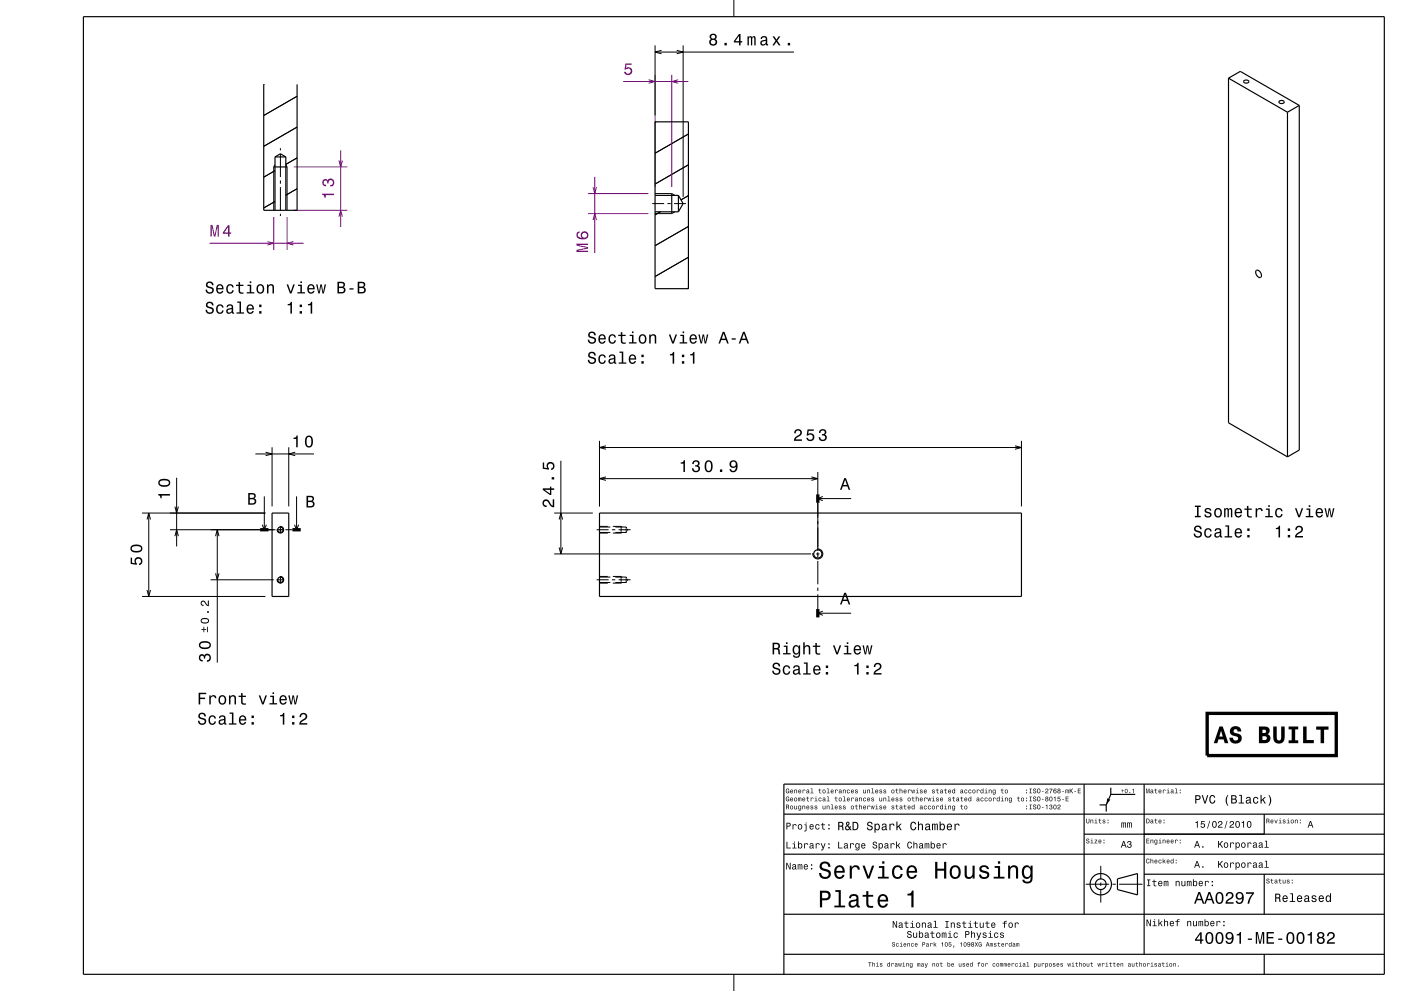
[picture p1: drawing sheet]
<svg xmlns="http://www.w3.org/2000/svg" width="420mm" height="297mm" viewBox="0 0 420 297" stroke-linecap="round" stroke-linejoin="round" font-family="sans-serif">
<g fill="none" stroke="#000" stroke-width=".3">
<path d="M196.4 13.6v20.9M204.8 13.6v45.4M220 0v5M79.2 25.3l-.1 .1M89.1 38.1l-10 5.8M89.1 28.8l-10 5.8M196.7 36.5l-.3 .2M82.4 51.1l-3.3 2M82.4 49.4l-.3 .6v13M84.1 44.4v.7M84.1 46.1v7M84.1 54.1v1"/>
<path d="M84.1 56.1v7M85.7 49.4l.4 .6v13M89.1 56.6l-3.4 1.9M89.1 47.3l-3.4 2M196.4 58h5l.9 .6M206.4 58.6l-2.2 1.3M206.4 49.4l-10 5.8M206.4 40.2l-10 5.7M82.4 60.4l-3.3 1.9M84.1 64.1v.6M195.5 61h3.6M198 63.5l-1.6 .9"/>
<path d="M200.1 61h1M202.1 61h3.5M202.3 63.5l-.9 .5h-5M206.4 77.1l-10 5.8M206.4 67.9l-10 5.7M206.4 86.3l-.3 .2M76.6 136h17.5M79.6 135.5l2 .5-2 .6M81.6 134v17.8M86.6 134v17.8M88.5 135.5l-1.9 .5 1.9 .6M168.1 138.1v27.9"/>
<path d="M179.7 132.1v19.7M179.7 134.1h126.5M181.6 133.6l-1.9 .5 1.9 .5M304.3 133.6l1.9 .5-1.9 .5M306.2 132.1v19.7M42.6 153.8h37M44.1 155.7l.5-1.9 .5 1.9M44.6 153.8v25M51 158.8h31.6M52.4 151.8l.6 2 .5-2M53 143.2v20.6M65.1 158.8v39.8"/>
<path d="M78.6 157.3l.6 1.5 .7-1.5M79.2 148.8v10M83 158.8h2.1M83.9 157.8a1 1 0 0 1 1.2 .9 1 1 0 0 1-1.1 1.1 1 1 0 0 1-.9-1.2M84.1 157.7v2.1M85.6 158.8h2.1M88.3 157.3l.6 1.5 .6-1.5M88.9 148.8v10M166.1 153.8h11.6M167.6 155.7l.5-1.9 .6 1.9M178.9 158.8h3.6M179.7 157.9h3.3"/>
<path d="M179.7 159.6h3.3M179.7 159.8h2.5M179.7 157.8h2.5M179.7 143.4h65.5M181.6 142.9l-1.9 .5 1.9 .6M183.5 158.8h1M183.7 159.8h2.5M183.7 157.8h2.5M184.5 157.9h3.2M184.5 159.6h3.2M185.5 158.8h3.5M186.2 157.8v2"/>
<path d="M186.2 157.8h.1M186.3 159.7l-.1 .1M186.4 157.9h.1M186.5 159.6h-.1M187.7 157.9v1.7M187.7 157.9l.2 .3M187.9 159.3l-.2 .3M188 158.5l.2 .3-.2 .2M243.2 142.9l2 .5-2 .6M245.2 141.4v23.7M245.2 149.4h10M246.7 148.8l-1.5 .6 1.5 .6"/>
<path d="M42.6 178.8h37M44.1 176.8l.5 2 .5-2M52.4 160.7l.6-1.9 .5 1.9M63.1 173.8h19M64.6 160.7l.5-1.9 .6 1.9M64.6 171.8l.5 2 .6-2M83 173.8h2.1M83.9 172.8a1 1 0 0 1 1.2 .9 1 1 0 0 1-1.1 1.1 1 1 0 0 1-.9-1.2M84.1 172.7v2.1M166.1 166h77.1M167.6 164.1l.5 1.9 .6-1.9M178.9 173.8h3.6"/>
<path d="M179.7 174.6h3.3M179.7 172.9h3.3M179.7 174.8h2.5M179.7 172.8h2.5M183.5 173.8h1M183.7 174.8h2.5M183.7 172.8h2.5M184.5 174.6h3.2M184.5 172.9h3.2M185.5 173.8h3.5M186.2 172.8v2M186.2 172.8h.1"/>
<path d="M186.3 174.7l-.1 .1M186.4 172.9h.1M186.5 174.6h-.1M187.7 172.9v1.7M187.7 172.9l.2 .3M187.9 174.3l-.2 .3M188 173.5l.2 .3-.2 .2M243.6 166h.1M244.7 166h1M244.9 164.5a1.5 1.5 0 0 1 1.8 1.4 1.5 1.5 0 0 1-1.6 1.6 1.5 1.5 0 0 1-1.4-1.8M245.2 165.5v1.6M245.2 167.5v.1"/>
<path d="M245.2 168.1v7M245.2 176.1v1M245.2 178.1v4.4M246.7 166h.1M245.2 183.8h10M246.7 183.2l-1.5 .6 1.5 .6M330 259.5v4M325.5 265h7M330 264.5v1M330 266.5v4M333.5 265h1M335.5 265h7"/>
<path d="M220 292v5"/>
</g>
<path d="M196.4 22.4v33.6M201.4 22.4v33.6M88.1 50h16M176.3 58h18.1M82.1 65v9.9M86.1 65v9.9M88.1 63h16M176.3 64h18.1" fill="none" stroke="#800080" stroke-width=".3"/>
<g fill="none" stroke="#000" stroke-width=".35">
<path d="M25 5h390v287h-390zM79.1 25.3v37.7h10v-37.7M196.4 36.5h10v50h-10zM368.3 23.4v103.3l17.7 10.2M368.3 23.4l3.5-2 17.7 10.2M368.3 23.4l17.7 10.2M372.8 24.3a.83 .83 0 0 1 .9-.3 .83 .83 0 0 1 .6 .6 .84 .84 0 0 1-.8 .3 .84 .84 0 0 1-.7-.6zM383.5 30.4a.84 .84 0 0 1 .8-.3 .84 .84 0 0 1 .7 .7 .83 .83 0 0 1-.9 .3 .83 .83 0 0 1-.6-.7zM386 33.6v103.3M389.5 31.6v103.3l-3.5 2M389.5 31.6l-3.5 2M82.1 50h4"/>
<path d="M82.4 47l1.7-.9 1.6 .9M82.4 47v16M82.4 47h3.3M85.7 47v16M196.4 58.6h7M201.4 58v6M203.4 58.6l1.4 2.4-1.4 2.5M203.4 58.6v4.9M196.4 63.5h7M376.6 81.1a1.3 1.3 0 0 1 1.3 .6 1.3 1.3 0 0 1 0 1.5 1.52 1.52 0 0 1-1.3-2.1zM81.6 153.8h5v25h-5zM179.7 153.8h126.5v25h-126.5z"/>
<path d="M325 235v39M333 236.1v2M340.3 238.1h-7.3l-1.4 3.1M343 235v51M415 235h-180v57M235 256h180M235 244h180M325 250h90M329.6 241.2h2M331.6 241.2v2M379 244v6M235 274h180"/>
<path d="M335 263.4l6-1.6v6.4l-6-1.6zM343 262h72M379 262v12M235 286h180M379 286v6"/>
<circle cx="84.1" cy="158.8" r=".81"/>
<circle cx="84.1" cy="173.8" r=".81"/>
<circle cx="245.2" cy="166" r="1.23"/>
<circle cx="330" cy="265" r="3.2"/>
<circle cx="330" cy="265" r="1.6"/>
</g>
<path d="M78 158.8h2.5M87.7 158.8h2.5M245.2 148.2v2.5M245.2 182.5v2.5M361.9 213.8h38.7v12.6h-38.7z" fill="none" stroke="#000" stroke-width="1" stroke-linecap="butt"/>
<g fill="#000">
<path d="M88 131.2v.4h.8v2.4h.5v-3.5h-.4a.77 .77 0 0 1-.9 .7zM91.7 131a2.02 2.02 0 0 0 .9 3.1 2.04 2.04 0 0 0 .9-3.1 1.11 1.11 0 0 0-1.8 0zM92.3 131h.7a2.37 2.37 0 0 1 0 2.6h-.7a2.38 2.38 0 0 1 0-2.6z" fill-rule="evenodd"/>
<path d="M238.4 128.9l-.3 1h.4a.7 .7 0 0 1 .6-.9 .7 .7 0 0 1 .8 .5 .7 .7 0 0 1-.5 .9l-.3 .1a1.63 1.63 0 0 0-1.1 1.6h2.4v-.4h-1.9l.9-.8a1.17 1.17 0 0 0 .9-1.7 1.17 1.17 0 0 0-1.9-.3zM242.1 128.7l-.3 1.9h.4a.8 .8 0 0 1 1.3-.3 .8 .8 0 0 1-.1 1.3 .8 .8 0 0 1-1.2-.4h-.5a1.21 1.21 0 0 0 1.5 1.1 1.21 1.21 0 0 0 .8-1.7 1.21 1.21 0 0 0-1.7-.5l.1-1h1.6v-.4zM245.8 128.9l-.3 .9h.5a.62 .62 0 0 1 .3-.8 .62 .62 0 0 1 .8 .3 .62 .62 0 0 1-.2 .8h-.5v.4a.72 .72 0 0 1 .9 .4 .72 .72 0 0 1-.4 1 .72 .72 0 0 1-.9-.5l-.1-.4h-.5a1.18 1.18 0 0 0 1.6 1.2 1.18 1.18 0 0 0 .5-1.8l-.2-.2a1.01 1.01 0 0 0 0-1.5 1.01 1.01 0 0 0-1.5 .2z" fill-rule="evenodd"/>
<path d="M47.4 148.1v.3a.78 .78 0 0 1 .7 .9h.4v-.8h2.5v-.4zM47.9 143.8a1.13 1.13 0 0 0-.4 1.2 1.13 1.13 0 0 0 1 .8 1.9 1.9 0 0 0 2.6-1.1 2.03 2.03 0 0 0-3.2-.9zM47.9 144.4a2.38 2.38 0 0 1 2.7 0v.6a2.37 2.37 0 0 1-2.7 0z" fill-rule="evenodd"/>
<path d="M74.4 147.8v3.5h1.3a.98 .98 0 0 0 1.1-.8 .98 .98 0 0 0-.6-1.1 .86 .86 0 0 0 .4-1.1 .86 .86 0 0 0-.9-.5zM74.9 148.2h.7a.53 .53 0 0 1 .6 .5 .53 .53 0 0 1-.6 .5h-.7zM74.9 149.6h.7a.61 .61 0 0 1 .8 .6 .61 .61 0 0 1-.7 .6h-.8z" fill-rule="evenodd"/>
<path d="M91.9 148.6v3.5h1.3a.98 .98 0 0 0 1.1-.7 .98 .98 0 0 0-.6-1.2 .86 .86 0 0 0 .4-1 .86 .86 0 0 0-1-.6zM92.4 149h.7a.53 .53 0 0 1 .6 .6 .53 .53 0 0 1-.7 .4h-.6zM92.4 150.5h.7a.61 .61 0 0 1 .7 .5 .61 .61 0 0 1-.6 .7h-.8z" fill-rule="evenodd"/>
<path d="M162.9 150a1.2 1.2 0 0 0-.2 1.3 1.2 1.2 0 0 0 1.2 .7v-.5a.7 .7 0 0 1-.9-.5 .7 .7 0 0 1 .5-.9 .7 .7 0 0 1 .9 .5l.2 .3a1.63 1.63 0 0 0 1.5 1.2v-2.5h-.4v1.9l-.4-.2-.8-1.2a1.1 1.1 0 0 0-1.6-.1zM162.7 146.4v.4l2.1 1.5h.5v-1.5h.8v-.4h-.8v-.5h-.4v.5zM163.3 146.8h1.6v1.1zM165.4 143v.7h.7v-.7zM162.7 138.6v1.9l1.9 .3v-.4a.8 .8 0 0 1-.3-1.3 .8 .8 0 0 1 1.3 .1 .8 .8 0 0 1-.4 1.2v.5a1.21 1.21 0 0 0 1.1-1.5 1.21 1.21 0 0 0-1.7-.9 1.21 1.21 0 0 0-.5 1.8l-1-.2v-1.5z" fill-rule="evenodd"/>
<path d="M204.1 138.6v.4h.8v2.4h.4v-3.5h-.3a.77 .77 0 0 1-.9 .7zM207.8 138.2l-.3 .9h.5a.62 .62 0 0 1 .3-.8 .62 .62 0 0 1 .8 .3 .62 .62 0 0 1-.2 .8h-.5v.4a.72 .72 0 0 1 .9 .5 .72 .72 0 0 1-.4 .9 .72 .72 0 0 1-.9-.5l-.1-.4h-.5a1.18 1.18 0 0 0 1.6 1.2 1.18 1.18 0 0 0 .5-1.8l-.2-.1a1.01 1.01 0 0 0 0-1.6 1.01 1.01 0 0 0-1.5 .2zM211.5 138.4a2.02 2.02 0 0 0 .9 3.1 2.04 2.04 0 0 0 .9-3.1 1.11 1.11 0 0 0-1.8 0zM212.1 138.4h.7a2.38 2.38 0 0 1 0 2.6h-.7a2.38 2.38 0 0 1 0-2.6zM215.8 140.7v.7h.7v-.7zM219 138.3a1.15 1.15 0 0 0 0 1.6 1.15 1.15 0 0 0 1.6 0 1.03 1.03 0 0 1-.8 1.2l-.5-.1-.1-.4h-.5a1.23 1.23 0 0 0 1.5 .9 1.23 1.23 0 0 0 .9-1.5 1.42 1.42 0 0 0-.3-1.7 1.42 1.42 0 0 0-1.8 0zM219.2 139.1a.75 .75 0 0 1 1.5 0 .75 .75 0 0 1-1.5 0z" fill-rule="evenodd"/>
<path d="M253.1 143.3l-1.3 3.5h.5l.4-1h1.3l.4 1h.5l-1.3-3.5zM253.4 143.8l.5 1.5h-1.1z" fill-rule="evenodd"/>
<path d="M358.2 157.8a1.09 1.09 0 0 0-.1 1.3 1.09 1.09 0 0 0 1.2 .5 .64 .64 0 0 1 .5 .9 .64 .64 0 0 1-1 .2l-.5-.8h-.5a1.21 1.21 0 0 0 1.5 1.3 1.21 1.21 0 0 0 .8-1.8l-.8-.3a.71 .71 0 0 1-.9-.6 .7 .7 0 0 1 .8-.6 .7 .7 0 0 1 .6 .7h.4a1.19 1.19 0 0 0-.7-1.1 1.19 1.19 0 0 0-1.3 .3zM361.3 158.7a1.45 1.45 0 0 0-.2 1.6 1.45 1.45 0 0 0 1.5 .8l.5-.5 .1-.5h-.4l-.4 .6a1.02 1.02 0 0 1-1-1 1.02 1.02 0 0 1 1-1l.4 .6h.4a1.09 1.09 0 0 0-.7-1 1.09 1.09 0 0 0-1.2 .4zM364.4 158.5l-.3 .7h.4a.55 .55 0 0 1 .7-.6 .55 .55 0 0 1 .4 .8h-.2a.91 .91 0 0 0-1.3 .6 .91 .91 0 0 0 .7 1.2l.9-.5 .1 .3 .6 .1v-.4h-.3v-1.6a1.02 1.02 0 0 0-.7-.8 1.02 1.02 0 0 0-1 .2zM364.6 160l1.1-.3a.77 .77 0 0 1-.2 .9 .77 .77 0 0 1-.9 .1zM367.3 157.5v.3h.7v2.9h-.9v.4h2.3v-.4h-.9v-3.2zM370.4 158.7a1.45 1.45 0 0 0-.2 1.6 1.45 1.45 0 0 0 1.4 .8l.7-.8h-.4l-.6 .5a.75 .75 0 0 1-.7-.9h1.7a1.16 1.16 0 0 0-.4-1.4 1.16 1.16 0 0 0-1.5 .2zM370.8 158.9l.2-.2a.67 .67 0 0 1 .7 .1 .67 .67 0 0 1 .2 .7h-1.3zM373.9 160.3v.8h.7v-.8zM373.9 158.4v.7h.7v-.7z" fill-rule="evenodd"/>
<path d="M358.2 151.5v.5h.7v2.6h-.7v.4h1.8v-.4h-.7v-2.6h.7v-.5zM361.4 152.5l-.2 .2a.96 .96 0 0 0 1.2 1.2l.3 .1a.6 .6 0 0 1-.5 .8 .6 .6 0 0 1-.7-.6h-.4a1.03 1.03 0 0 0 1.2 1 1.03 1.03 0 0 0 .7-1.5l-1.3-.5a.53 .53 0 0 1 .4-.7 .53 .53 0 0 1 .6 .5h.4a1.08 1.08 0 0 0-1.7-.5zM364.3 152.6a1.45 1.45 0 0 0-.2 1.7 1.45 1.45 0 0 0 1.5 .7 1.45 1.45 0 0 0 .7-1.7 1.45 1.45 0 0 0-1.6-1zM364.6 152.9a.67 .67 0 0 1 .7-.3 .67 .67 0 0 1 .5 .6 .93 .93 0 0 1 0 1.1 .93 .93 0 0 1-1 .4 1.36 1.36 0 0 1-.2-1.8zM367 152.3v2.7h.4v-2.1l.2-.3h.3l.1 .3v2.1h.4v-2l.4-.4 .2 .5v1.9h.4v-1.8a.69 .69 0 0 0-.5-1l-.5 .4-.5-.4-.5 .4v-.3zM370.4 152.6a1.45 1.45 0 0 0-.2 1.6 1.45 1.45 0 0 0 1.4 .9l.7-.8h-.4l-.6 .4a.75 .75 0 0 1-.7-.9h1.7a1.16 1.16 0 0 0-.4-1.4 1.16 1.16 0 0 0-1.5 .2zM370.8 152.8l.2-.1a.67 .67 0 0 1 .7 .1 .67 .67 0 0 1 .2 .6h-1.3zM373.8 151.6v.8h-.7v.4h.7v1.8a1.04 1.04 0 0 0 1.5 .5v-.4a.68 .68 0 0 1-1-.3v-1.6h1v-.4h-1v-.8zM376.4 152.3v2.7h.5v-1.5a.66 .66 0 0 1 .3-.8 .66 .66 0 0 1 .9 .2v.3h.4a.89 .89 0 0 0-.6-1 .89 .89 0 0 0-1.1 .6v-.5zM379.5 152.4v.4h.7v1.9h-.9v.3h2.3v-.3h-.9v-2.3zM380.2 151.4v.5h.5v-.5zM382.6 152.6a1.45 1.45 0 0 0-.3 1.7 1.45 1.45 0 0 0 1.5 .7l.6-.5 .1-.4h-.4l-.4 .6a1.02 1.02 0 0 1-1-1 1.02 1.02 0 0 1 1-1l.4 .5h.4a1.09 1.09 0 0 0-.8-.9 1.09 1.09 0 0 0-1.1 .3zM388.2 152.3l1 2.7h.5l1-2.7h-.5l-.7 2.2-.8-2.2zM391.7 152.4v.4h.7v1.9h-1v.3h2.3v-.3h-.9v-2.3zM392.3 151.4v.5h.5v-.5zM394.7 152.6a1.45 1.45 0 0 0-.2 1.6 1.45 1.45 0 0 0 1.4 .9l.7-.8h-.4l-.6 .4a.75 .75 0 0 1-.7-.9h1.7a1.16 1.16 0 0 0-.4-1.4 1.16 1.16 0 0 0-1.5 .2zM395.1 152.8l.2-.1a.67 .67 0 0 1 .7 .1 .67 .67 0 0 1 .2 .6h-1.3zM397.1 152.3l.6 2.7h.5l.4-2.3 .4 2.3h.4l.6-2.7h-.4l-.4 2.3-.4-2.3h-.5l-.4 2.3-.4-2.3z" fill-rule="evenodd"/>
<path d="M39.2 167.1v1.9l1.8 .3v-.4a.8 .8 0 0 1-.2-1.3 .8 .8 0 0 1 1.3 .1 .8 .8 0 0 1-.4 1.2v.5a1.21 1.21 0 0 0 1-1.5 1.21 1.21 0 0 0-1.6-.8 1.21 1.21 0 0 0-.6 1.7l-.9-.1v-1.6zM39.5 163.5a1.13 1.13 0 0 0-.4 1.2 1.13 1.13 0 0 0 1 .8 1.9 1.9 0 0 0 2.6-1.1 2.03 2.03 0 0 0-3.2-.9zM39.6 164.1a2.38 2.38 0 0 1 2.6 0v.6a2.37 2.37 0 0 1-2.6 0z" fill-rule="evenodd"/>
<path d="M382.5 158.2v.4h.8v2.5h.4v-3.5h-.3a.77 .77 0 0 1-.9 .6zM386.1 160.3v.8h.7v-.8zM386.1 158.4v.7h.7v-.7zM388.6 157.9l-.3 .9h.5a.7 .7 0 0 1 .5-.8 .7 .7 0 0 1 .8 .5 .7 .7 0 0 1-.5 .8l-.3 .2a1.63 1.63 0 0 0-1.1 1.6h2.4v-.5h-1.9l.9-.7a1.17 1.17 0 0 0 .9-1.7 1.17 1.17 0 0 0-1.9-.3z" fill-rule="evenodd"/>
<path d="M59.9 196.3a1.17 1.17 0 0 0-.2 1.3 1.17 1.17 0 0 0 1.1 .7v-.5a.62 .62 0 0 1-.8-.3 .62 .62 0 0 1 .3-.8 .62 .62 0 0 1 .8 .2v.5h.4a.72 .72 0 0 1 .5-1 .72 .72 0 0 1 .9 .5 .72 .72 0 0 1-.5 .9l-.4 .1v.4a1.18 1.18 0 0 0 1.2-1.5 1.18 1.18 0 0 0-1.8-.6l-.1 .3a.86 .86 0 0 0-1.4-.2zM60.1 192.4a1.13 1.13 0 0 0-.4 1.2 1.13 1.13 0 0 0 .9 .9 1.9 1.9 0 0 0 2.6-1.2 2.04 2.04 0 0 0-3.1-.9zM60.1 193a2.38 2.38 0 0 1 2.6 0v.7a2.38 2.38 0 0 1-2.6 0z" fill-rule="evenodd"/>
<path d="M62.1 187.8v1.7h.2v-1.7zM61 187.8v.7h-.6v.3h.6v.7h.2v-.7h.6v-.3h-.6v-.7zM60.5 185.4a.79 .79 0 0 0-.3 .9 .79 .79 0 0 0 .7 .5 1.33 1.33 0 0 0 1.8-.8 1.42 1.42 0 0 0-2.2-.6zM60.5 185.8l.5-.2h1.2a.44 .44 0 0 1 0 .8h-1.5zM62.1 183.2v.5h.5v-.5zM60.3 180.2l-.1 .3a.81 .81 0 0 0 .8 1.1v-.3a.49 .49 0 0 1-.6-.4 .49 .49 0 0 1 .4-.6 .49 .49 0 0 1 .6 .4l.6 .8 .6 .2v-1.7h-.3v1.3l-.2-.1a1.48 1.48 0 0 0-1.5-1.2z" fill-rule="evenodd"/>
<path d="M231.6 192.6v3.5h.5v-1.5l1 .1 .3 1.4h.6l-.3-1.5-.3-.2a.97 .97 0 0 0 .4-1.1 .97 .97 0 0 0-1-.7zM232.1 193h.5a.6 .6 0 0 1 .8 .6 .6 .6 0 0 1-.8 .6h-.5zM234.9 193.5v.4h.7v1.8h-.9v.4h2.3v-.4h-.9v-2.2zM235.6 192.5v.5h.5v-.5zM237.9 193.7a1.49 1.49 0 0 0-.3 1.6 1.49 1.49 0 0 0 1.3 .9l.5-.5a.73 .73 0 0 1-.3 1 .73 .73 0 0 1-1-.3h-.4a1.09 1.09 0 0 0 1.3 .8 1.09 1.09 0 0 0 .9-1.2v-2.6h-.5v.4l-.3-.4a.89 .89 0 0 0-1.2 .3zM238.2 194a.63 .63 0 0 1 .7-.3 .63 .63 0 0 1 .5 .6 .92 .92 0 0 1 0 1.1 .92 .92 0 0 1-1 .3l-.3-.5zM240.8 192.5v3.6h.4v-1.5a.63 .63 0 0 1 .6-.9 .63 .63 0 0 1 .7 .7v1.7h.4v-1.8a.88 .88 0 0 0-.6-.9 .88 .88 0 0 0-1.1 .4v-1.3zM244.4 192.7v.8h-.7v.4h.7l.1 1.8a1.05 1.05 0 0 0 1.4 .5v-.4a.68 .68 0 0 1-1-.3v-1.6h1v-.4h-1v-.8zM249.7 193.4l1 2.7h.5l1-2.7h-.5l-.7 2.2-.8-2.2zM253.2 193.5v.4h.7v1.8h-1v.4h2.3v-.4h-.9v-2.2zM253.8 192.5v.5h.5v-.5zM256.2 193.7a1.46 1.46 0 0 0-.2 1.6 1.46 1.46 0 0 0 1.4 .8l.7-.8h-.4l-.6 .5a.75 .75 0 0 1-.7-.9h1.7a1.17 1.17 0 0 0-.4-1.4 1.17 1.17 0 0 0-1.5 .2zM256.6 193.9l.2-.1a.67 .67 0 0 1 .7 .1 .67 .67 0 0 1 .2 .6h-1.3zM258.6 193.4l.6 2.7h.5l.4-2.3 .4 2.3h.4l.7-2.7h-.5l-.4 2.3-.4-2.3h-.5l-.4 2.3-.4-2.3z" fill-rule="evenodd"/>
<path d="M253.1 177.7l-1.3 3.5h.5l.4-1.1h1.3l.4 1.1h.5l-1.3-3.5zM253.4 178.2l.5 1.5h-1.1z" fill-rule="evenodd"/>
<path d="M59.5 207.6v3.5h.5v-1.6h1.5v-.4h-1.5v-1.1h1.8v-.4zM62.7 208.4v2.7h.5v-1.5a.67 .67 0 0 1 .3-.8 .67 .67 0 0 1 .9 .2v.3h.5a.89 .89 0 0 0-.7-1 .89 .89 0 0 0-1.1 .6v-.5zM65.8 208.7a1.45 1.45 0 0 0-.2 1.7 1.45 1.45 0 0 0 1.5 .7 1.45 1.45 0 0 0 .7-1.8 1.45 1.45 0 0 0-1.6-.9zM66.1 209a.67 .67 0 0 1 .7-.3 .67 .67 0 0 1 .5 .6 .93 .93 0 0 1 0 1.1 .93 .93 0 0 1-1 .4 1.36 1.36 0 0 1-.2-1.8zM68.6 208.4v2.7h.5v-1.5a.64 .64 0 0 1 .4-.8 .64 .64 0 0 1 .8 .3v2h.4v-1.8a.89 .89 0 0 0-.6-.9 .89 .89 0 0 0-1 .4v-.4zM72.3 207.7v.8h-.8v.4h.8v1.8a1.05 1.05 0 0 0 1.4 .5v-.4a.68 .68 0 0 1-1-.3v-1.6h1v-.4h-1v-.8zM77.6 208.4l1 2.7h.4l1-2.7h-.4l-.8 2.2-.8-2.2zM81 208.5v.4h.7v1.8h-.9v.4h2.3v-.4h-1v-2.2zM81.7 207.5v.5h.5v-.5zM84.1 208.7a1.46 1.46 0 0 0-.3 1.6 1.46 1.46 0 0 0 1.4 .8l.7-.8h-.4l-.6 .5a.75 .75 0 0 1-.7-.9h1.8a1.17 1.17 0 0 0-.5-1.4 1.17 1.17 0 0 0-1.4 .2zM84.4 208.9l.2-.1a.67 .67 0 0 1 .7 .1 .67 .67 0 0 1 .2 .6h-1.3zM86.4 208.4l.7 2.7h.4l.4-2.3 .4 2.3h.4l.7-2.7h-.4l-.5 2.3-.4-2.3h-.4l-.4 2.3-.5-2.3z" fill-rule="evenodd"/>
<path d="M59.7 213.9a1.09 1.09 0 0 0-.1 1.3 1.09 1.09 0 0 0 1.2 .5 .64 .64 0 0 1 .5 .9 .64 .64 0 0 1-1 .2l-.5-.8h-.5a1.21 1.21 0 0 0 1.5 1.3 1.21 1.21 0 0 0 .7-1.8l-.8-.3a.71 .71 0 0 1-.8-.7 .7 .7 0 0 1 .8-.5 .7 .7 0 0 1 .6 .7h.4a1.19 1.19 0 0 0-.7-1.1 1.19 1.19 0 0 0-1.3 .3zM62.8 214.7a1.45 1.45 0 0 0-.2 1.7 1.45 1.45 0 0 0 1.5 .8l.5-.6 .1-.4h-.4l-.4 .6a1.02 1.02 0 0 1-1-1 1.02 1.02 0 0 1 1-1l.4 .6h.4a1.09 1.09 0 0 0-.7-1 1.09 1.09 0 0 0-1.2 .3zM65.9 214.6l-.3 .6h.4a.55 .55 0 0 1 .7-.5 .55 .55 0 0 1 .4 .8h-.2a.91 .91 0 0 0-1.3 .6 .91 .91 0 0 0 .7 1.1l.9-.4 .1 .3 .6 .1-.3-.6v-1.4a1.02 1.02 0 0 0-.7-.8 1.02 1.02 0 0 0-1 .2zM66.1 216.1l1.1-.3a.77 .77 0 0 1-.2 .9 .77 .77 0 0 1-.9 .1zM68.8 213.5v.4h.7v2.9h-.9v.4h2.3v-.4h-.9v-3.3zM71.9 214.7a1.45 1.45 0 0 0-.2 1.7 1.45 1.45 0 0 0 1.4 .8l.7-.8h-.4l-.6 .5a.76 .76 0 0 1-.7-1h1.7a1.16 1.16 0 0 0-.4-1.3 1.16 1.16 0 0 0-1.5 .1zM72.3 215l.2-.2a.67 .67 0 0 1 .7 .1 .67 .67 0 0 1 .2 .7h-1.3zM75.4 216.4v.8h.7v-.8zM75.4 214.5v.7h.7v-.7z" fill-rule="evenodd"/>
<path d="M84 214.3v.4h.8v2.5h.4v-3.6h-.3a.78 .78 0 0 1-.9 .7zM87.6 216.4v.8h.7v-.8zM87.6 214.5v.7h.7v-.7zM90.1 214l-.3 .9h.5a.7 .7 0 0 1 .5-.8 .7 .7 0 0 1 .8 .5 .7 .7 0 0 1-.5 .8l-.3 .2a1.63 1.63 0 0 0-1.1 1.6h2.4v-.5h-1.9l.9-.8a1.17 1.17 0 0 0 .9-1.6 1.17 1.17 0 0 0-1.9-.3z" fill-rule="evenodd"/>
<path d="M231.9 198.9a1.09 1.09 0 0 0-.2 1.3 1.09 1.09 0 0 0 1.3 .5 .64 .64 0 0 1 .4 .9 .64 .64 0 0 1-1 .2l-.5-.8h-.4a1.21 1.21 0 0 0 1.5 1.3 1.21 1.21 0 0 0 .7-1.8l-.8-.3a.71 .71 0 0 1-.8-.7 .7 .7 0 0 1 .7-.5 .7 .7 0 0 1 .6 .7h.5a1.19 1.19 0 0 0-.7-1.1 1.19 1.19 0 0 0-1.3 .3zM235 199.7a1.45 1.45 0 0 0-.3 1.7 1.45 1.45 0 0 0 1.5 .8l.6-.6 .1-.4h-.4l-.4 .6a1.02 1.02 0 0 1-1-1 1.02 1.02 0 0 1 1-1l.4 .6h.4a1.09 1.09 0 0 0-.8-1 1.09 1.09 0 0 0-1.1 .3zM238.1 199.6l-.3 .6h.4a.55 .55 0 0 1 .7-.5 .55 .55 0 0 1 .3 .8h-.2a.91 .91 0 0 0-1.3 .6 .91 .91 0 0 0 .8 1.1l.9-.4 .1 .3 .5 .1-.2-.6v-1.4a1.02 1.02 0 0 0-.7-.8 1.02 1.02 0 0 0-1 .2zM238.2 201.1l1.1-.3a.77 .77 0 0 1-.2 .9 .77 .77 0 0 1-.9 .1zM241 198.5v.4h.7v2.9h-.9v.4h2.2v-.4h-.9v-3.3zM244.1 199.7a1.45 1.45 0 0 0-.3 1.7 1.45 1.45 0 0 0 1.5 .8l.7-.8h-.5l-.6 .5a.75 .75 0 0 1-.7-1h1.8a1.16 1.16 0 0 0-.5-1.3 1.16 1.16 0 0 0-1.4 .1zM244.4 200l.2-.2a.67 .67 0 0 1 .7 .1 .67 .67 0 0 1 .2 .7h-1.3zM247.6 201.4v.8h.7v-.8zM247.6 199.5v.7h.7v-.7z" fill-rule="evenodd"/>
<path d="M256.1 199.3v.4h.8v2.5h.5v-3.6h-.3a.78 .78 0 0 1-1 .7zM259.7 201.4v.8h.7v-.8zM259.7 199.5v.7h.7v-.7zM262.3 199l-.4 .9h.5a.7 .7 0 0 1 .5-.8 .7 .7 0 0 1 .9 .5 .7 .7 0 0 1-.5 .8l-.3 .2a1.63 1.63 0 0 0-1.1 1.6h2.4v-.5h-1.9l.8-.8a1.17 1.17 0 0 0 1-1.6 1.17 1.17 0 0 0-1.9-.3z" fill-rule="evenodd"/>
<path d="M365.6 217.7l-1.7 5h1l.4-1.1h1.5l.4 1.1h1.1l-1.7-5zM366.1 219l.5 1.7h-1.1zM369.1 218a1.54 1.54 0 0 0-.3 1.9 1.54 1.54 0 0 0 1.7 .8l.4 .1a.74 .74 0 0 1-.4 1.2 .74 .74 0 0 1-.9-.9h-1.1a1.85 1.85 0 0 0 2.1 1.8 1.85 1.85 0 0 0 1.6-2.3 2.91 2.91 0 0 0-2.2-1l-.2-.5 .2-.4 .4-.2 .5 .2 .1 .5h1.1a1.77 1.77 0 0 0-1.1-1.5 1.77 1.77 0 0 0-1.9 .3zM377.4 217.7v5h1.9a1.4 1.4 0 0 0 1.5-1 1.4 1.4 0 0 0-.8-1.7 1.23 1.23 0 0 0 .6-1.5 1.23 1.23 0 0 0-1.4-.8zM378.5 220.6h.6a.58 .58 0 0 1 .7 .6 .58 .58 0 0 1-.6 .6h-.7zM378.5 218.7l.9 .1v.8l-.9 .1zM381.7 217.7v3.1a1.75 1.75 0 0 0 1.7 2.1 1.75 1.75 0 0 0 1.7-2.1v-3.1h-1l-.1 3.6a.63 .63 0 0 1-.6 .6 .63 .63 0 0 1-.6-.6l-.1-3.6zM386.3 217.7v.9h.9v3.3h-.9v.8h2.9v-.8h-.9v-3.3h.9v-.9zM390.7 217.7v5h3.2v-.9h-2.2v-4.1zM394.6 217.7v1h1.3v4h1v-4h1.4v-1z" fill-rule="evenodd"/>
<path d="M235.7 236.5a.67 .67 0 0 0-.2 .9 .67 .67 0 0 0 .9 .3h.2v-.7h-.5v.2h.3l-.2 .4a.49 .49 0 0 1-.5-.6 .49 .49 0 0 1 .7-.4l.2 .2-.3-.5zM237 236.8a.54 .54 0 0 0-.1 .8 .54 .54 0 0 0 .8 0l.1-.2a.37 .37 0 0 1-.5 .2 .37 .37 0 0 1-.2-.3l.7-.1-.3-.5zM237.1 236.9l.3-.1 .2 .3h-.5zM238.1 236.7v1h.2v-.6a.25 .25 0 0 1 .2-.3 .25 .25 0 0 1 .3 .3v.6h.2v-.7a.36 .36 0 0 0-.3-.4 .36 .36 0 0 0-.4 .2zM239.4 236.8a.53 .53 0 0 0-.1 .8 .53 .53 0 0 0 .8 0l.1-.2a.37 .37 0 0 1-.4 .2 .37 .37 0 0 1-.3-.3l.7-.1-.3-.5zM239.6 236.9l.3-.1 .1 .3h-.5zM240.6 236.7v1h.2l.1-.8 .6 .1a.36 .36 0 0 0-.3-.4 .36 .36 0 0 0-.4 .2zM241.9 236.7l-.1 .3 .5-.2 .1 .3a.39 .39 0 0 0-.6 .1 .39 .39 0 0 0 .3 .6l.3-.2 .3 .1-.1-.8-.3-.3zM241.9 237.4a.25 .25 0 0 1 .5 0 .25 .25 0 0 1-.5 0zM243 236.3l.3 .1v1.2l-.3 .1h.9l-.4-.1v-1.3zM245.6 236.4v.3l-.3 .1h.3l.1 .9 .5 .1-.4-.4v-.6l.4-.1h-.4v-.3zM246.6 237.2a.53 .53 0 0 0 1 0 .53 .53 0 0 0-1 0zM246.8 236.9l.1-.1a.37 .37 0 0 1 .4 .4 .37 .37 0 0 1-.5 .3zM247.9 236.3l.3 .1v1.2l-.4 .1h.9l-.3-.1v-1.3zM249.1 236.8a.53 .53 0 0 0 0 .8 .53 .53 0 0 0 .7 0l.1-.2a.37 .37 0 0 1-.4 .2 .37 .37 0 0 1-.3-.3l.7-.1-.2-.5zM249.3 236.9l.3-.1 .1 .3h-.5zM250.3 236.7v1h.2l.1-.8 .6 .1a.36 .36 0 0 0-.3-.4 .36 .36 0 0 0-.4 .2zM251.6 236.7l-.1 .3 .5-.2 .1 .3a.39 .39 0 0 0-.6 .1 .39 .39 0 0 0 .3 .6l.3-.2 .3 .1-.1-.8-.2-.3zM251.6 237.4a.25 .25 0 0 1 .5 0 .25 .25 0 0 1-.5 0zM252.7 236.7v1h.2v-.6a.25 .25 0 0 1 .2-.3 .25 .25 0 0 1 .3 .3v.6h.1v-.7a.36 .36 0 0 0-.2-.4 .36 .36 0 0 0-.4 .2zM254 236.8a.53 .53 0 0 0-.1 .8 .53 .53 0 0 0 .8-.1l-.1-.1a.3 .3 0 0 1-.4 0 .3 .3 0 0 1-.1-.4 .3 .3 0 0 1 .5 0h.2l-.3-.3zM255.2 236.8a.53 .53 0 0 0-.1 .8 .53 .53 0 0 0 .8 0l.1-.2a.37 .37 0 0 1-.4 .2 .37 .37 0 0 1-.3-.3l.7-.1-.3-.5zM255.4 236.9l.3-.1 .1 .3h-.5zM256.4 236.7v.4l.6 .3-.2 .2-.5-.2a.39 .39 0 0 0 .6 .4 .39 .39 0 0 0 .1-.6l-.5-.3 .2-.1 .5 .1-.2-.2zM258.8 236.7v.7a.35 .35 0 0 0 .2 .4 .35 .35 0 0 0 .4-.2l.2 .1v-1h-.2v.7l-.3 .2-.2-.1v-.8zM260 236.7v1h.2v-.6a.25 .25 0 0 1 .2-.3 .25 .25 0 0 1 .2 .3v.6h.2v-.7a.35 .35 0 0 0-.2-.4 .35 .35 0 0 0-.5 .2zM261.3 236.3l.2 .1v1.2l-.3 .1h.9l-.4-.1v-1.3zM262.5 236.8a.54 .54 0 0 0-.1 .8 .54 .54 0 0 0 .8 0l.1-.2a.37 .37 0 0 1-.5 .2 .37 .37 0 0 1-.2-.3l.7-.1-.3-.5zM262.6 236.9l.3-.1 .2 .3h-.5zM263.7 236.7v.4l.6 .3-.3 .2-.4-.2a.39 .39 0 0 0 .5 .4 .39 .39 0 0 0 .2-.6l-.5-.3 .2-.1 .4 .1-.1-.2zM265 236.7l-.1 .4 .6 .3-.2 .2-.5-.2a.39 .39 0 0 0 .6 .4 .39 .39 0 0 0 .1-.6l-.5-.3 .2-.1 .5 .1-.2-.2zM267.2 237.2a.55 .55 0 0 0 1.1 0 .55 .55 0 0 0-1.1 0zM267.5 236.9l.1-.1a.37 .37 0 0 1 .4 .4 .37 .37 0 0 1-.5 .3zM268.7 236.4v.3l-.3 .1h.3l.1 .9 .5 .1-.4-.4v-.6l.4-.1h-.4v-.3zM269.7 236.3v1.4h.2v-.6a.25 .25 0 0 1 .2-.3 .25 .25 0 0 1 .3 .3v.6h.1v-.7a.35 .35 0 0 0-.2-.4 .35 .35 0 0 0-.4 .2v-.5zM271 236.8a.53 .53 0 0 0-.1 .8 .53 .53 0 0 0 .8 0l.1-.2a.37 .37 0 0 1-.5 .2 .37 .37 0 0 1-.2-.3l.7-.1-.3-.5zM271.1 236.9l.3-.1 .2 .3h-.5zM272.2 236.7v1h.2v-.8l.6 .1a.36 .36 0 0 0-.2-.4 .36 .36 0 0 0-.4 .2zM273.2 236.7l.2 1h.2l.2-.9 .1 .9h.2l.3-1h-.2l-.2 .9-.2-.9h-.1l-.2 .9-.2-.9zM274.6 236.7l.3 .1v.8l-.3 .1h.9l-.4-.1v-.9zM274.9 236.3l.2 .2zM275.9 236.7v.4l.5 .3-.2 .2-.4-.2a.39 .39 0 0 0 .5 .4 .39 .39 0 0 0 .1-.6l-.4-.3 .2-.1 .4 .1-.1-.2zM277.1 236.8a.54 .54 0 0 0-.1 .8 .54 .54 0 0 0 .8 0v-.2a.37 .37 0 0 1-.4 .2 .37 .37 0 0 1-.3-.3l.7-.1-.2-.5zM277.2 236.9l.3-.1 .2 .3h-.6zM279.5 236.7v.4l.6 .3-.3 .2-.4-.2a.39 .39 0 0 0 .5 .4 .39 .39 0 0 0 .2-.6l-.5-.3 .2-.1 .4 .1-.1-.2zM280.9 236.4v.3l-.3 .1h.3v.9l.5 .1-.4-.4v-.6l.4-.1h-.4v-.3zM282 236.7l-.2 .3 .5-.2 .1 .3a.39 .39 0 0 0-.6 .1 .39 .39 0 0 0 .3 .6l.6-.2-.2-.9zM282 237.4a.25 .25 0 0 1 .5 0 .25 .25 0 0 1-.5 0zM283.3 236.4v.3l-.3 .1h.3l.1 .9 .5 .1-.4-.4v-.6l.4-.1h-.4v-.3zM284.4 236.8a.53 .53 0 0 0-.1 .8 .53 .53 0 0 0 .8 0v-.2a.37 .37 0 0 1-.4 .2 .37 .37 0 0 1-.3-.3l.7-.1-.2-.5zM284.5 236.9l.3-.1 .1 .3h-.5zM285.5 236.8a.51 .51 0 0 0-.1 .7 .51 .51 0 0 0 .7 .1l.2 .1v-1.4h-.2v.5l-.3-.2zM285.7 236.9l.1-.1a.36 .36 0 0 1 .3 .4 .36 .36 0 0 1-.4 .3zM288 236.7l-.1 .3 .5-.2 .1 .3a.39 .39 0 0 0-.6 .1 .39 .39 0 0 0 .3 .6l.6-.2-.2-.9zM288.1 237.4a.24 .24 0 0 1 .4 0 .24 .24 0 0 1-.4 0zM289.2 236.8a.53 .53 0 0 0-.1 .8 .53 .53 0 0 0 .9-.1l-.2-.1a.3 .3 0 0 1-.4 0 .3 .3 0 0 1 0-.4 .3 .3 0 0 1 .4 0h.2l-.3-.3zM290.4 236.8a.53 .53 0 0 0 0 .8 .53 .53 0 0 0 .8-.1l-.2-.1a.3 .3 0 0 1-.4 0 .3 .3 0 0 1 0-.4 .3 .3 0 0 1 .4 0h.2l-.3-.3zM291.5 237.2a.55 .55 0 0 0 1.1 0 .55 .55 0 0 0-1.1 0zM291.8 236.9v-.1a.37 .37 0 0 1 .5 .4 .37 .37 0 0 1-.5 .3zM292.8 236.7v1h.2l.1-.8 .6 .1a.36 .36 0 0 0-.3-.4 .36 .36 0 0 0-.4 .2zM294 236.8a.51 .51 0 0 0-.1 .7 .51 .51 0 0 0 .7 .1l.2 .1v-1.4h-.1v.5l-.4-.2zM294.2 236.9l.1-.1a.36 .36 0 0 1 .3 .4 .36 .36 0 0 1-.4 .3zM295.3 236.7l.3 .1v.8l-.4 .1h.9l-.4-.1v-.9zM295.6 236.3l.1 .2zM296.4 236.7v1h.2v-.6a.25 .25 0 0 1 .2-.3 .25 .25 0 0 1 .3 .3v.6h.2v-.7a.35 .35 0 0 0-.3-.4 .35 .35 0 0 0-.4 .2zM297.7 236.8a.51 .51 0 0 0-.1 .7 .51 .51 0 0 0 .7 .1 .38 .38 0 0 1-.2 .4 .38 .38 0 0 1-.5-.2 .44 .44 0 0 0 .5 .4 .44 .44 0 0 0 .4-.5v-1zM297.8 236.9l.1-.1a.36 .36 0 0 1 .4 .4 .36 .36 0 0 1-.5 .3zM300.3 236.4v.3l-.3 .1h.3l.1 .9 .5 .1-.4-.4v-.6l.4-.1h-.4v-.3zM301.2 237.2a.55 .55 0 0 0 1.1 0 .55 .55 0 0 0-1.1 0zM301.5 236.9l.1-.1a.37 .37 0 0 1 .4 .4 .37 .37 0 0 1-.5 .3zM307.6 237.4v.3h.3v-.3zM307.6 236.7v.3h.3v-.3zM308.6 236.3l.3 .2v1.1l-.3 .1h.7l-.2-.1v-1.1l.2-.2zM309.8 236.4a.56 .56 0 0 0 .1 .7 .56 .56 0 0 0 .6 .2 .31 .31 0 0 1-.3 .3 .31 .31 0 0 1-.3-.3h-.2a.5 .5 0 0 0 .5 .5 .5 .5 0 0 0 .5-.6 .5 .5 0 0 0-.7-.3 .26 .26 0 0 1 .2-.4 .26 .26 0 0 1 .3 .3l.1-.2-.2-.3zM311 236.5a.66 .66 0 0 0-.1 .9 .66 .66 0 0 0 .9 .2 .66 .66 0 0 0 .1-.9 .66 .66 0 0 0-.9-.2zM311.3 236.5a.54 .54 0 0 1 .4 .5 .54 .54 0 0 1-.4 .6l-.2-.6zM312.4 237.1v.2h.5v-.2zM313.5 236.5l-.1 .3h.2a.3 .3 0 0 1 .3-.3 .3 .3 0 0 1 .3 .4 .3 .3 0 0 1-.4 .2l-.5 .6h1v-.1h-.8l.2-.2a.52 .52 0 0 0 .6-.5 .52 .52 0 0 0-.7-.5zM314.6 236.4v.2h.7l-.5 .8v.3h.2l.5-1.3zM316 236.4a.64 .64 0 0 0-.2 1 .64 .64 0 0 0 .9 .1l-.1-.5h-.6v-.2a.41 .41 0 0 1 .4-.3 .41 .41 0 0 1 .3 .2l-.2-.3zM316 237.3a.3 .3 0 0 1 .6 0 .3 .3 0 0 1-.6 0zM317.2 236.4v.6a.44 .44 0 0 0-.1 .6 .44 .44 0 0 0 .7 0 .44 .44 0 0 0-.1-.6 .4 .4 0 0 0 .1-.6 .4 .4 0 0 0-.6 0zM317.2 237.4a.3 .3 0 0 1 .6 0 .3 .3 0 0 1-.6 0zM317.2 236.7a.25 .25 0 0 1 .5 0 .25 .25 0 0 1-.5 0zM318.4 237.1v.2h.5v-.2zM319.4 236.7v1h.2l.1-.9 .1 .9 .3-.9 .1 .9h.2l-.1-1.1zM320.7 236.3v1.4h.2l.1-.6 .5 .6h.2l-.5-.8 .5-.6h-.2l-.6 .7v-.7zM322.1 237.1v.2h.5v-.2zM323.1 236.3v1.4h.9v-.1h-.7v-.5h.6v-.2h-.6v-.4h.7v-.2z" fill-rule="evenodd"/>
<path d="M235.7 238.9a.67 .67 0 0 0-.2 .9 .67 .67 0 0 0 .9 .3h.2v-.7h-.5l.3 .2-.2 .4a.49 .49 0 0 1-.5-.6 .49 .49 0 0 1 .7-.4l.2 .2-.3-.5zM237 239.2a.54 .54 0 0 0-.1 .8 .54 .54 0 0 0 .8 0l.1-.2a.37 .37 0 0 1-.5 .2 .37 .37 0 0 1-.2-.3l.7-.1-.3-.5zM237.1 239.3l.3-.1 .2 .3h-.5zM238.1 239.6a.53 .53 0 0 0 1 0 .53 .53 0 0 0-1 0zM238.3 239.3a.33 .33 0 0 1 .5 .1 .33 .33 0 0 1-.1 .4 .33 .33 0 0 1-.4 0zM239.3 239.1v1h.1l.2-.9 .1 .9 .3-.9 .1 .9h.1l-.1-1.1zM240.6 239.2a.53 .53 0 0 0 0 .8 .53 .53 0 0 0 .7 0l.1-.2a.37 .37 0 0 1-.4 .2 .37 .37 0 0 1-.3-.3l.7-.1-.2-.5zM240.8 239.3l.3-.1 .1 .3h-.5zM242 238.8v.3l-.3 .1h.3l.1 .9 .5 .1-.4-.4v-.6l.4-.1h-.4v-.3zM243 239.1v1h.2l.1-.8 .6 .1a.36 .36 0 0 0-.3-.4 .36 .36 0 0 0-.4 .2zM244.3 239.1l.3 .1v.8l-.4 .1h.9l-.4-.1v-.9zM244.6 238.7l.1 .2zM245.5 239.2a.53 .53 0 0 0-.1 .8 .53 .53 0 0 0 .8-.1l-.1-.1a.3 .3 0 0 1-.4 0 .3 .3 0 0 1-.1-.4 .3 .3 0 0 1 .5 0h.2l-.3-.3zM246.7 239.1l-.1 .3 .5-.2 .1 .3a.39 .39 0 0 0-.6 .1 .39 .39 0 0 0 .3 .6l.4-.2 .2 .1-.1-.8-.2-.3zM246.8 239.8a.24 .24 0 0 1 .4 0 .24 .24 0 0 1-.4 0zM247.9 238.7l.3 .1v1.2l-.4 .1h.9l-.3-.1v-1.3zM250.5 238.8v.3l-.3 .1h.3l.1 .9 .5 .1-.4-.4v-.6l.4-.1h-.4v-.3zM251.4 239.6a.55 .55 0 0 0 1.1 0 .55 .55 0 0 0-1.1 0zM251.7 239.3l.1-.1a.37 .37 0 0 1 .4 .4 .37 .37 0 0 1-.5 .3zM252.8 238.7l.2 .1v1.2l-.3 .1h.9l-.4-.1v-1.3zM254 239.2a.53 .53 0 0 0-.1 .8 .53 .53 0 0 0 .8 0l.1-.2a.37 .37 0 0 1-.5 .2 .37 .37 0 0 1-.2-.3l.7-.1-.3-.5zM254.1 239.3l.3-.1 .2 .3h-.5zM255.2 239.1v1h.2v-.8l.6 .1a.36 .36 0 0 0-.2-.4 .36 .36 0 0 0-.5 .2zM256.4 239.1l-.1 .3 .5-.2 .1 .3a.39 .39 0 0 0-.6 .1 .39 .39 0 0 0 .3 .6l.4-.2 .2 .1-.1-.8-.2-.3zM256.5 239.8a.25 .25 0 0 1 .5 0 .25 .25 0 0 1-.5 0zM257.5 239.1v1h.2v-.7l.3-.2 .2 .9h.2v-.7a.36 .36 0 0 0-.3-.4 .36 .36 0 0 0-.4 .2zM258.9 239.2a.53 .53 0 0 0-.1 .8 .53 .53 0 0 0 .8-.1l-.1-.1a.3 .3 0 0 1-.5 0 .3 .3 0 0 1 0-.4 .3 .3 0 0 1 .5 0h.1l-.2-.3zM260.1 239.2a.53 .53 0 0 0-.1 .8 .53 .53 0 0 0 .8 0v-.2a.37 .37 0 0 1-.4 .2 .37 .37 0 0 1-.3-.3l.7-.1-.2-.5zM260.2 239.3l.3-.1 .2 .3h-.6zM261.3 239.1v.4l.6 .3-.3 .2-.4-.2a.39 .39 0 0 0 .5 .4 .39 .39 0 0 0 .2-.6l-.5-.3 .2-.1 .4 .1-.1-.2zM263.6 239.1v.7a.35 .35 0 0 0 .3 .4 .35 .35 0 0 0 .4-.2l.2 .1v-1h-.2v.7l-.3 .2-.2-.1v-.8zM264.8 239.1v1h.2v-.7l.3-.2 .2 .9h.2v-.7a.35 .35 0 0 0-.3-.4 .35 .35 0 0 0-.4 .2zM266.1 238.7l.3 .1v1.2l-.4 .1h.9l-.3-.1v-1.3zM267.4 239.2a.54 .54 0 0 0-.1 .8 .54 .54 0 0 0 .8 0v-.2a.37 .37 0 0 1-.4 .2 .37 .37 0 0 1-.3-.3l.7-.1-.2-.5zM267.5 239.3l.3-.1 .1 .3h-.5zM268.6 239.1v.4l.6 .3-.3 .2-.4-.2a.39 .39 0 0 0 .5 .4 .39 .39 0 0 0 .1-.6l-.4-.3 .2-.1 .4 .1-.1-.2zM269.8 239.1v.4l.6 .3-.3 .2-.4-.2a.39 .39 0 0 0 .5 .4 .39 .39 0 0 0 .2-.6l-.5-.3 .2-.1 .4 .1-.1-.2zM272.1 239.6a.53 .53 0 0 0 1 0 .53 .53 0 0 0-1 0zM272.3 239.3l.1-.1a.37 .37 0 0 1 .4 .4 .37 .37 0 0 1-.5 .3zM273.6 238.8v.3l-.3 .1h.3v.9l.6 .1-.4-.4v-.6l.4-.1h-.4v-.3zM274.5 238.7v1.4h.2v-.7l.3-.2 .2 .9h.2v-.7a.35 .35 0 0 0-.2-.4 .35 .35 0 0 0-.5 .2v-.5zM275.9 239.2a.53 .53 0 0 0-.1 .8 .53 .53 0 0 0 .8 0v-.2a.37 .37 0 0 1-.4 .2 .37 .37 0 0 1-.3-.3l.7-.1-.2-.5zM276 239.3l.3-.1 .1 .3h-.5zM277 239.1v1h.2l.1-.8 .6 .1a.36 .36 0 0 0-.3-.4 .36 .36 0 0 0-.4 .2zM278 239.1l.3 1h.2l.1-.9 .2 .9h.1l.3-1h-.2l-.1 .9-.2-.9h-.2l-.1 .9-.2-.9zM279.5 239.1l.3 .1v.8l-.4 .1h.9l-.3-.1v-.9zM279.8 238.7l.2 .2zM280.7 239.1v.4l.6 .3-.2 .2-.5-.2a.39 .39 0 0 0 .5 .4 .39 .39 0 0 0 .2-.6l-.5-.3 .2-.1 .4 .1-.1-.2zM281.9 239.2a.54 .54 0 0 0-.1 .8 .54 .54 0 0 0 .8 0l.1-.2a.37 .37 0 0 1-.4 .2 .37 .37 0 0 1-.3-.3l.7-.1-.3-.5zM282.1 239.3l.3-.1 .1 .3h-.5zM284.4 239.1v.4l.5 .3-.2 .2-.4-.2a.39 .39 0 0 0 .5 .4 .39 .39 0 0 0 .1-.6l-.4-.3 .2-.1 .4 .1-.1-.2zM285.7 238.8v.3l-.3 .1h.3l.1 .9 .5 .1-.4-.4v-.6l.4-.1h-.4v-.3zM286.8 239.1l-.1 .3 .5-.2 .1 .3a.39 .39 0 0 0-.6 .1 .39 .39 0 0 0 .3 .6l.6-.2-.2-.9zM286.8 239.8a.25 .25 0 0 1 .5 0 .25 .25 0 0 1-.5 0zM288.1 238.8v.3l-.3 .1h.3l.1 .9 .5 .1-.4-.4v-.6l.4-.1h-.4v-.3zM289.2 239.2a.53 .53 0 0 0-.1 .8 .53 .53 0 0 0 .8 0l.1-.2a.37 .37 0 0 1-.4 .2 .37 .37 0 0 1-.3-.3l.7-.1-.3-.5zM289.4 239.3l.3-.1 .1 .3h-.5zM290.4 239.2a.51 .51 0 0 0-.1 .7 .51 .51 0 0 0 .7 .1l.2 .1v-1.4h-.2v.5l-.3-.2zM290.5 239.3l.1-.1a.36 .36 0 0 1 .4 .4 .36 .36 0 0 1-.5 .3zM292.9 239.1l-.1 .3 .5-.2 .1 .3a.39 .39 0 0 0-.6 .1 .39 .39 0 0 0 .3 .6l.6-.2-.2-.9zM292.9 239.8a.25 .25 0 0 1 .5 0 .25 .25 0 0 1-.5 0zM294.1 239.2a.53 .53 0 0 0-.1 .8 .53 .53 0 0 0 .8-.1l-.1-.1a.3 .3 0 0 1-.5 0 .3 .3 0 0 1 0-.4 .3 .3 0 0 1 .5 0h.1l-.2-.3zM295.3 239.2a.53 .53 0 0 0-.1 .8 .53 .53 0 0 0 .8-.1l-.1-.1a.3 .3 0 0 1-.5 0 .3 .3 0 0 1 0-.4 .3 .3 0 0 1 .5 0h.2l-.3-.3zM296.4 239.6a.53 .53 0 0 0 1 0 .53 .53 0 0 0-1 0zM296.6 239.3l.1-.1a.37 .37 0 0 1 .4 .4 .37 .37 0 0 1-.5 .3zM297.7 239.1v1h.2v-.8l.6 .1a.36 .36 0 0 0-.2-.4 .36 .36 0 0 0-.4 .2zM298.9 239.2a.51 .51 0 0 0-.1 .7 .51 .51 0 0 0 .7 .1l.2 .1v-1.4h-.2v.5l-.3-.2zM299 239.3l.1-.1a.36 .36 0 0 1 .4 .4 .36 .36 0 0 1-.5 .3zM300.1 239.1l.3 .1v.8l-.3 .1h.9l-.4-.1v-.9zM300.4 238.7l.2 .2zM301.3 239.1v1h.1l.1-.7 .2-.2 .2 .9h.2v-.7a.35 .35 0 0 0-.2-.4 .35 .35 0 0 0-.5 .2zM302.5 239.2a.51 .51 0 0 0-.1 .7 .51 .51 0 0 0 .8 .1 .38 .38 0 0 1-.3 .4 .38 .38 0 0 1-.4-.2 .44 .44 0 0 0 .5 .4 .44 .44 0 0 0 .3-.5v-1l-.1 .1-.4-.2zM302.7 239.3l.1-.1a.36 .36 0 0 1 .4 .4 .36 .36 0 0 1-.5 .3zM305.1 238.8v.3l-.3 .1h.3l.1 .9 .5 .1-.4-.4v-.6l.4-.1h-.4v-.3zM306.1 239.6a.53 .53 0 0 0 1 0 .53 .53 0 0 0-1 0zM306.3 239.3l.1-.1a.37 .37 0 0 1 .4 .4 .37 .37 0 0 1-.5 .3zM307.6 239.8v.3h.3v-.3zM307.6 239.1v.3h.3v-.3zM308.6 238.7l.3 .2v1.1l-.3 .1h.7l-.2-.1v-1.1l.2-.2zM309.8 238.8a.56 .56 0 0 0 .1 .7 .56 .56 0 0 0 .6 .2 .31 .31 0 0 1-.3 .3 .31 .31 0 0 1-.3-.3h-.2a.5 .5 0 0 0 .5 .5 .5 .5 0 0 0 .5-.6 .5 .5 0 0 0-.7-.3 .26 .26 0 0 1 .2-.4 .26 .26 0 0 1 .3 .3l.1-.2-.2-.3zM311 238.9a.66 .66 0 0 0-.1 .9 .66 .66 0 0 0 .9 .2 .66 .66 0 0 0 .1-.9 .66 .66 0 0 0-.9-.2zM311.3 238.9a.54 .54 0 0 1 .4 .5 .54 .54 0 0 1-.4 .6l-.2-.6zM312.4 239.5v.2h.5v-.2zM313.5 238.8l-.1 .4 .2 .2a.44 .44 0 0 0-.1 .6 .44 .44 0 0 0 .7 0 .44 .44 0 0 0-.1-.6 .4 .4 0 0 0 0-.6 .4 .4 0 0 0-.6 0zM313.5 239.8a.3 .3 0 0 1 .6 0 .3 .3 0 0 1-.6 0zM313.6 239.1a.25 .25 0 0 1 .5 0 .25 .25 0 0 1-.5 0zM314.7 238.9l-.1 .9 .2 .3a.65 .65 0 0 0 .8-.7 .65 .65 0 0 0-.9-.5zM314.9 238.9a.54 .54 0 0 1 .4 .6 .54 .54 0 0 1-.4 .5l-.1-.5zM315.9 239l.3 .1v1h.2v-1.4zM317.1 238.8l-.1 .7a.38 .38 0 0 1 .6-.1 .38 .38 0 0 1 0 .6l-.6-.2a.48 .48 0 0 0 .6 .4 .48 .48 0 0 0 .3-.7 .48 .48 0 0 0-.7-.2l.1-.4h.6v-.1zM318.4 239.5v.2h.5v-.2zM319.5 238.7v1.4h.9v-.1h-.7v-.5h.6v-.2h-.6v-.4h.7v-.2z" fill-rule="evenodd"/>
<path d="M331.9 239.3l1 .4-1.3 1.5z" fill-rule="evenodd"/>
<path d="M336.5 236.6v.4l-.4 .1h.4l.1 .4v-.4l.4-.1h-.4zM337.3 236.6l-.1 .7 .2 .4a.58 .58 0 0 0 .7-.7 .58 .58 0 0 0-.8-.4zM337.5 236.6a.48 .48 0 0 1 .4 .4 .48 .48 0 0 1-.4 .5zM338.6 237.4v.3h.2v-.3zM339.5 236.6l.3 .2v.9h.1v-1.3z" fill-rule="evenodd"/>
<path d="M343.6 236.3v1.4h.2v-1.2l.2 1.2h.2l.3-1.2v1.2h.1v-1.4h-.2l-.3 1.3-.2-1.3zM345 236.7l-.1 .3 .5-.2 .1 .3a.39 .39 0 0 0-.6 .1 .39 .39 0 0 0 .3 .6l.6-.2-.2-.9zM345.1 237.4a.24 .24 0 0 1 .4 0 .24 .24 0 0 1-.4 0zM346.4 236.4v.3l-.3 .1h.3v.9l.5 .1-.4-.4v-.6l.4-.1h-.4v-.3zM347.4 236.8a.53 .53 0 0 0-.1 .8 .53 .53 0 0 0 .8 0l.1-.2a.37 .37 0 0 1-.4 .2 .37 .37 0 0 1-.3-.3l.7-.1-.3-.5zM347.6 236.9l.3-.1 .1 .3h-.5zM348.6 236.7v1h.2l.1-.8 .6 .1a.36 .36 0 0 0-.3-.4 .36 .36 0 0 0-.4 .2zM349.8 236.7l.3 .1v.8l-.3 .1h.9l-.4-.1v-.9zM350.1 236.3l.2 .2zM351.1 236.7l-.1 .3 .5-.2 .1 .3a.41 .41 0 0 0-.6 .1 .41 .41 0 0 0 .1 .6l.8-.2-.2-.9zM351.1 237.4a.25 .25 0 0 1 .5 0 .25 .25 0 0 1-.5 0zM352.3 236.3l.2 .1v1.2l-.3 .1h.9l-.4-.1v-1.3zM353.7 237.4v.3h.3v-.3zM353.7 236.7v.3h.3v-.3z" fill-rule="evenodd"/>
<path d="M235.7 241.1v1.4h.1v-.5a.42 .42 0 0 1 .5 .1 .42 .42 0 0 1 .1 .4h.2l-.2-.6a.39 .39 0 0 0 .1-.5 .39 .39 0 0 0-.4-.3zM235.8 241.3h.3a.24 .24 0 0 1 .3 .3 .24 .24 0 0 1-.3 .2h-.3zM236.9 242a.53 .53 0 0 0 1 0 .53 .53 0 0 0-1 0zM237.1 241.7l.1-.1a.37 .37 0 0 1 .4 .4 .37 .37 0 0 1-.5 .3zM238.1 241.5v.7a.36 .36 0 0 0 .3 .4 .36 .36 0 0 0 .4-.2l.2 .1v-1h-.2v.7l-.3 .2-.2-.1v-.8zM239.4 241.6a.51 .51 0 0 0-.1 .7 .51 .51 0 0 0 .7 .1 .38 .38 0 0 1-.2 .4 .38 .38 0 0 1-.5-.2 .44 .44 0 0 0 .5 .4 .44 .44 0 0 0 .4-.5v-1zM239.5 241.7l.1-.1a.36 .36 0 0 1 .4 .4 .36 .36 0 0 1-.5 .3zM240.5 241.5v1h.2v-.7l.3-.2 .2 .1v.8h.2v-.7a.35 .35 0 0 0-.3-.4 .35 .35 0 0 0-.4 .2zM241.9 241.6a.53 .53 0 0 0-.1 .8 .53 .53 0 0 0 .8 0v-.2a.37 .37 0 0 1-.4 .2 .37 .37 0 0 1-.3-.3l.7-.1-.2-.5zM242 241.7l.3-.1 .1 .3h-.5zM243.1 241.5v.4l.6 .3-.3 .2-.4-.2a.39 .39 0 0 0 .5 .4 .39 .39 0 0 0 .1-.6l-.4-.3 .2-.1 .4 .1-.1-.2zM244.3 241.5v.4l.6 .3-.3 .2-.4-.2a.4 .4 0 0 0 .5 .4 .4 .4 0 0 0 .2-.6l-.5-.3 .2-.1 .4 .1-.1-.2zM246.6 241.5v.7a.36 .36 0 0 0 .3 .4 .36 .36 0 0 0 .4-.2l.2 .1v-1h-.2v.7l-.3 .2-.2-.1v-.8zM247.8 241.5v1h.2v-.7l.3-.2 .2 .1v.8h.2v-.7a.36 .36 0 0 0-.3-.4 .36 .36 0 0 0-.4 .2zM249.1 241.1l.3 .1v1.2l-.4 .1h.9l-.3-.1v-1.3zM250.4 241.6a.53 .53 0 0 0-.1 .8 .53 .53 0 0 0 .8 0v-.2a.37 .37 0 0 1-.4 .2 .37 .37 0 0 1-.3-.3l.7-.1-.2-.5zM250.5 241.7l.3-.1 .1 .3h-.5zM251.6 241.5v.4l.6 .3-.3 .2-.4-.2a.4 .4 0 0 0 .5 .4 .4 .4 0 0 0 .1-.6l-.4-.3 .2-.1 .4 .1-.1-.2zM252.8 241.5v.4l.6 .3-.3 .2-.4-.2a.39 .39 0 0 0 .5 .4 .39 .39 0 0 0 .2-.6l-.5-.3 .2-.1 .4 .1-.1-.2zM255.1 242a.53 .53 0 0 0 1 0 .53 .53 0 0 0-1 0zM255.3 241.7l.1-.1a.37 .37 0 0 1 .4 .4 .37 .37 0 0 1-.5 .3zM256.6 241.2v.3l-.3 .1h.3v.9l.6 .1-.4-.4v-.6l.4-.1h-.4v-.3zM257.5 241.1v1.4h.2v-.7l.3-.2 .2 .1v.8h.2v-.7a.35 .35 0 0 0-.3-.4 .35 .35 0 0 0-.4 .2v-.5zM258.9 241.6a.53 .53 0 0 0-.1 .8 .53 .53 0 0 0 .8 0v-.2a.37 .37 0 0 1-.4 .2 .37 .37 0 0 1-.3-.3l.7-.1-.2-.5zM259 241.7l.3-.1 .1 .3h-.5zM260 241.5v1h.2l.1-.8 .6 .1a.36 .36 0 0 0-.3-.4 .36 .36 0 0 0-.4 .2zM261 241.5l.3 1h.1l.2-.9 .2 .9h.1l.3-1h-.2l-.1 .9-.2-.9h-.2l-.1 .9-.2-.9zM262.5 241.5l.3 .1v.8l-.4 .1h.9l-.4-.1v-.9zM262.8 241.1l.2 .2zM263.7 241.5v.4l.6 .3-.3 .2-.4-.2a.4 .4 0 0 0 .5 .4 .4 .4 0 0 0 .2-.6l-.5-.3 .2-.1 .4 .1-.1-.2zM264.9 241.6a.53 .53 0 0 0-.1 .8 .53 .53 0 0 0 .8 0l.1-.2a.37 .37 0 0 1-.4 .2 .37 .37 0 0 1-.3-.3l.7-.1-.3-.5zM265.1 241.7l.3-.1 .1 .3h-.5zM267.4 241.5v.4l.5 .3-.2 .2-.4-.2a.39 .39 0 0 0 .5 .4 .39 .39 0 0 0 .1-.6l-.4-.3 .2-.1 .4 .1-.1-.2zM268.7 241.2v.3l-.3 .1h.3l.1 .9 .5 .1-.4-.4v-.6l.4-.1h-.4v-.3zM269.8 241.5l-.1 .3 .5-.2 .1 .3a.39 .39 0 0 0-.6 .1 .39 .39 0 0 0 .3 .6l.3-.2 .3 .1-.1-.8-.2-.3zM269.8 242.2a.25 .25 0 0 1 .5 0 .25 .25 0 0 1-.5 0zM271.1 241.2v.3l-.3 .1h.3l.1 .9 .5 .1-.4-.4v-.6l.4-.1h-.4v-.3zM272.2 241.6a.53 .53 0 0 0-.1 .8 .53 .53 0 0 0 .8 0l.1-.2a.37 .37 0 0 1-.4 .2 .37 .37 0 0 1-.3-.3l.7-.1-.3-.5zM272.4 241.7l.3-.1 .1 .3h-.5zM273.4 241.6a.55 .55 0 0 0-.2 .6 .55 .55 0 0 0 .7 .3l.1-.1 .2 .1v-1.4h-.2v.5l-.3-.2zM273.5 241.7l.1-.1a.36 .36 0 0 1 .4 .4 .36 .36 0 0 1-.5 .3zM275.9 241.5l-.1 .3 .5-.2 .1 .3a.39 .39 0 0 0-.6 .1 .39 .39 0 0 0 .3 .6l.6-.2-.2-.9zM275.9 242.2a.25 .25 0 0 1 .5 0 .25 .25 0 0 1-.5 0zM277.1 241.6a.53 .53 0 0 0-.1 .8 .53 .53 0 0 0 .8-.1l-.1-.1a.3 .3 0 0 1-.5 0 .3 .3 0 0 1 0-.4 .3 .3 0 0 1 .5 0h.1l-.2-.3zM278.3 241.6a.53 .53 0 0 0-.1 .8 .53 .53 0 0 0 .8-.1l-.1-.1a.3 .3 0 0 1-.5 0 .3 .3 0 0 1 0-.4 .3 .3 0 0 1 .5 0h.2l-.3-.3zM279.4 242a.53 .53 0 0 0 1 0 .53 .53 0 0 0-1 0zM279.6 241.7l.1-.1a.37 .37 0 0 1 .4 .4 .37 .37 0 0 1-.5 .3zM280.7 241.5v1h.2v-.8l.6 .1a.36 .36 0 0 0-.2-.4 .36 .36 0 0 0-.5 .2zM281.9 241.6a.55 .55 0 0 0-.2 .6 .55 .55 0 0 0 .7 .3l.1-.1 .2 .1v-1.4h-.2v.5l-.3-.2zM282 241.7l.1-.1a.36 .36 0 0 1 .4 .4 .36 .36 0 0 1-.5 .3zM283.1 241.5l.3 .1v.8l-.3 .1h.9l-.4-.1v-.9zM283.4 241.1l.2 .2zM284.3 241.5v1h.1l.1-.7 .2-.2 .2 .1v.8h.2v-.7a.36 .36 0 0 0-.2-.4 .36 .36 0 0 0-.5 .2zM285.5 241.6a.51 .51 0 0 0-.1 .7 .51 .51 0 0 0 .8 .1 .38 .38 0 0 1-.3 .4 .38 .38 0 0 1-.4-.2 .44 .44 0 0 0 .5 .4 .44 .44 0 0 0 .3-.5v-1l-.1 .1-.4-.2zM285.7 241.7l.1-.1a.36 .36 0 0 1 .4 .4 .36 .36 0 0 1-.5 .3zM288.1 241.2v.3l-.3 .1h.3l.1 .9 .5 .1-.4-.4v-.6l.4-.1h-.4v-.3zM289.1 242a.53 .53 0 0 0 1 0 .53 .53 0 0 0-1 0zM289.3 241.7l.1-.1a.37 .37 0 0 1 .4 .4 .37 .37 0 0 1-.5 .3zM307.6 242.2v.3h.3v-.3zM307.6 241.5v.3h.3v-.3zM308.6 241.1l.3 .2v1.1l-.3 .1h.7l-.2-.1v-1.1l.2-.2zM309.8 241.2a.56 .56 0 0 0 .1 .7 .56 .56 0 0 0 .6 .2 .31 .31 0 0 1-.3 .3 .31 .31 0 0 1-.3-.3h-.2a.5 .5 0 0 0 .5 .5 .5 .5 0 0 0 .5-.6 .5 .5 0 0 0-.7-.3 .26 .26 0 0 1 .2-.4 .26 .26 0 0 1 .3 .3l.1-.2-.2-.3zM311 241.3a.66 .66 0 0 0-.1 .9 .66 .66 0 0 0 .9 .2 .66 .66 0 0 0 .1-.9 .66 .66 0 0 0-.9-.2zM311.3 241.3a.54 .54 0 0 1 .4 .5 .54 .54 0 0 1-.4 .6l-.2-.6zM312.4 241.9v.2h.5v-.2zM313.5 241.4l.3 .1v1h.2v-1.4zM314.7 241.3l-.1 .3h.1a.25 .25 0 0 1 .2-.3 .25 .25 0 0 1 .3 .1 .25 .25 0 0 1-.1 .3l-.2 .2a.3 .3 0 0 1 .4 .2 .3 .3 0 0 1-.3 .4 .3 .3 0 0 1-.3-.4h-.2a.46 .46 0 0 0 .7 .5 .46 .46 0 0 0 .1-.8 .41 .41 0 0 0 0-.6 .41 .41 0 0 0-.6 .1zM315.9 241.3l-.1 .9 .3 .3a.65 .65 0 0 0 .7-.7 .65 .65 0 0 0-.9-.5zM316.1 241.3a.54 .54 0 0 1 .4 .6 .54 .54 0 0 1-.4 .5l-.1-.5zM317.1 241.3l-.1 .3h.2a.3 .3 0 0 1 .3-.3 .3 .3 0 0 1 .3 .4 .3 .3 0 0 1-.4 .2l-.4 .6h.9v-.1h-.7l.1-.2a.53 .53 0 0 0 .6-.5 .53 .53 0 0 0-.6-.5z" fill-rule="evenodd"/>
<path d="M235.8 246.6v2h.2v-.9a.64 .64 0 0 0 1-.3 .64 .64 0 0 0-.6-.8zM236 246.8h.4a.34 .34 0 0 1 .4 .4 .34 .34 0 0 1-.4 .3h-.4zM237.6 247v1.6h.3l.1-1.3 .4-.1 .4 .3a.51 .51 0 0 0-.4-.5 .51 .51 0 0 0-.6 .3v-.3zM239.3 247.2a.76 .76 0 0 0 0 1.2 .76 .76 0 0 0 1.2-.2v-.4a.68 .68 0 0 0-.3-.7 .68 .68 0 0 0-.9 .1zM239.5 247.4a.5 .5 0 0 1 .7 .4 .5 .5 0 0 1-.7 .5zM241.1 247.1v.2h.4v1.4v.2h-.4v.3l.5-.1 .2-.2v-1.8zM241.5 246.5v.3h.3v-.3zM242.8 247.2a.76 .76 0 0 0-.1 1.1 .76 .76 0 0 0 1.1 0l.1-.2-.7 .3-.3-.5 1-.1a.64 .64 0 0 0-.3-.8 .64 .64 0 0 0-.8 .2zM243 247.3l.5-.1 .2 .5h-.8zM244.6 247.2a.76 .76 0 0 0-.1 1.1 .76 .76 0 0 0 1.1 0l.1-.3h-.3l-.1 .3a.53 .53 0 0 1-.6-.5 .53 .53 0 0 1 .6-.5l.4 .2-.4-.5zM246.5 246.6v.5h-.4v.2h.4l.1 1.2 .8 .1v-.2l-.6-.1v-.3v-.7h.6v-.2h-.6v-.5zM248.3 248.1v.5h.4v-.5zM248.3 247v.5h.4v-.5z" fill-rule="evenodd"/>
<path d="M235.8 252.3v2h1.3v-.3h-1.1v-1.7zM237.6 252.8v.2h.4v1.1h-.5v.2h1.3v-.2h-.5v-1.3zM238 252.2v.3h.3v-.3zM239.2 252.2v2.1h.3v-.3a.53 .53 0 0 0 .6 .3 .53 .53 0 0 0 .4-.5v-.7a.53 .53 0 0 0-.4-.4 .53 .53 0 0 0-.6 .3v-.8zM239.6 253.1l.1-.2a.56 .56 0 0 1 .6 .6 .56 .56 0 0 1-.6 .6l-.2-.3zM241.1 252.7v1.6h.2l.1-1.3 .5-.1 .4 .3a.51 .51 0 0 0-.4-.5 .51 .51 0 0 0-.6 .3v-.3zM242.9 252.8l-.2 .4h.3a.31 .31 0 0 1 .3-.3 .31 .31 0 0 1 .3 .4 .56 .56 0 0 0-.9 .3 .56 .56 0 0 0 .4 .7l.5-.2 .4 .2-.1-1.2-.4-.4zM242.9 253.8a.35 .35 0 0 1 .7 0 .35 .35 0 0 1-.7 0zM244.5 252.7v1.6h.3l.1-1.3 .4-.1 .5 .3a.51 .51 0 0 0-.4-.5 .51 .51 0 0 0-.6 .3v-.3zM246.1 252.7l.6 1.7-.2 .2h-.3v.3h.4l.9-2.2h-.3l-.4 1.3-.5-1.3zM248.3 253.8v.5h.4v-.5zM248.3 252.7v.5h.4v-.5z" fill-rule="evenodd"/>
<path d="M251.3 246.3v2.5h.3v-1h.8l.2 1h.4l-.2-1.1-.3-.1a.69 .69 0 0 0 .3-.8 .69 .69 0 0 0-.7-.5zM251.6 246.6h.4a.43 .43 0 0 1 .5 .4 .43 .43 0 0 1-.5 .4h-.4zM253.8 246.4l-.2 .4 .2 .6a.76 .76 0 0 0-.3 1.2 .76 .76 0 0 0 1.2-.1l.2 .3h.4l-.4-.6 .2-.6h-.3l-.1 .4-.4-.6a.59 .59 0 0 0 .4-.8 .59 .59 0 0 0-.9-.2zM253.7 247.8l.3-.2 .5 .7-.6 .2-.2-.2zM254 246.6l.2-.1 .2 .3-.3 .4zM255.6 246.3v2.5h.8a1.28 1.28 0 0 0 1-1.2 1.28 1.28 0 0 0-1-1.3zM255.9 246.6a.96 .96 0 0 1 1.1 1 .96 .96 0 0 1-1.1 .9zM260.2 246.5l-.2 .8 .9 .4a.46 .46 0 0 1 .4 .7 .46 .46 0 0 1-.8 .1l-.3-.5h-.3a.83 .83 0 0 0 1.1 .9 .83 .83 0 0 0 .2-1.4l-.6-.2a.48 .48 0 0 1-.2-.6 .48 .48 0 0 1 .6-.2 .48 .48 0 0 1 .3 .6l.3-.1a.85 .85 0 0 0-.5-.7 .85 .85 0 0 0-.9 .2zM262.2 246.9v2.7h.3v-1.1l.1 .2a.67 .67 0 0 0 .7 .1 .67 .67 0 0 0 .4-.5 .91 .91 0 0 0 0-1.1 .91 .91 0 0 0-1-.3l-.2 .3v-.3zM262.6 247.3l.2-.2a.7 .7 0 0 1 .7 .7 .7 .7 0 0 1-.7 .7l-.3-.3zM264.6 247l-.2 .4h.3a.39 .39 0 0 1 .4-.3 .39 .39 0 0 1 .3 .5 .73 .73 0 0 0-.9 .3 .73 .73 0 0 0 .1 .9l.9-.2 .1 .2h.4l-.2-1.4a.72 .72 0 0 0-.5-.6 .72 .72 0 0 0-.7 .2zM264.7 248.1l.8-.3v.3a.42 .42 0 0 1-.5 .5 .42 .42 0 0 1-.4-.5zM266.6 246.9v1.9h.4l.1-1.6 .5-.1 .2 .4h.3a.64 .64 0 0 0-.4-.7 .64 .64 0 0 0-.8 .4v-.3zM268.7 246.2v2.6h.3v-.7l.4-.3 .5 1h.4l-.7-1.2 .7-.7h-.4l-.9 .8v-1.5zM273.1 246.6a1.33 1.33 0 0 0-.2 1.4 1.33 1.33 0 0 0 1.2 .8l.6-.9h-.3l-.4 .6a1.04 1.04 0 0 1-.9-.9 1.04 1.04 0 0 1 .7-1.1l.5 .6h.4a.85 .85 0 0 0-.6-.8 .85 .85 0 0 0-1 .3zM275.2 246.2v2.6h.3v-1.4l.5-.3 .4 .3v1.4h.3v-1.3a.63 .63 0 0 0-.4-.7 .63 .63 0 0 0-.8 .4v-1zM277.6 247l-.2 .4h.3a.39 .39 0 0 1 .4-.3 .39 .39 0 0 1 .3 .5 .73 .73 0 0 0-.9 .3 .73 .73 0 0 0 .1 .9l.9-.2 .1 .2h.4l-.2-1.4a.73 .73 0 0 0-1.2-.4zM277.7 248.1l.8-.3v.3a.42 .42 0 0 1-.4 .5 .42 .42 0 0 1-.5-.5zM279.4 246.9v1.9h.3v-1.5l.3-.2 .1 1.7h.3v-1.5l.3-.2 .2 1.7h.3l-.2-1.9-.6 .2-.4-.3-.3 .3v-.2zM281.7 246.2v2.6h.3v-.3a.66 .66 0 0 0 .7 .4 .66 .66 0 0 0 .5-.6 .87 .87 0 0 0 0-1.1 .87 .87 0 0 0-1.1-.2l-.1 .2v-1zM282.1 247.3l.2-.2a.7 .7 0 0 1 .7 .7 .7 .7 0 0 1-.7 .7l-.3-.3zM284 247.1a.98 .98 0 0 0-.2 1.3 .98 .98 0 0 0 1.3 .3l.3-.4-1 .3-.3-.7 1.3-.1a.8 .8 0 0 0-.4-.9 .8 .8 0 0 0-1 .2zM284.3 247.2l.5-.1 .3 .6h-1zM286.2 246.9v1.9h.3l.1-1.6 .5-.1 .2 .4h.4a.64 .64 0 0 0-.5-.7 .64 .64 0 0 0-.8 .4v-.3z" fill-rule="evenodd"/>
<path d="M251.3 252.3v2h1.3v-.3h-1.1v-1.7zM253.2 252.8l-.2 .4h.2a.31 .31 0 0 1 .4-.3 .31 .31 0 0 1 .2 .4 .58 .58 0 0 0-.7 .2 .58 .58 0 0 0 .1 .8l.7-.2 .4 .2v-.2l-.3-1.3zM253.2 253.8a.35 .35 0 0 1 .7 0 .35 .35 0 0 1-.7 0zM254.8 252.7v1.6h.3l.1-1.3 .4-.1 .4 .3a.51 .51 0 0 0-.3-.5 .51 .51 0 0 0-.6 .3v-.3zM256.5 252.9a.78 .78 0 0 0-.2 1 .78 .78 0 0 0 .9 .4l.2-.3a.42 .42 0 0 1-.1 .6 .42 .42 0 0 1-.6-.2h-.3a.63 .63 0 0 0 .8 .5 .63 .63 0 0 0 .5-.7v-1.5h-.3v.3l-.4-.3zM256.7 253.1l.2-.2a.52 .52 0 0 1 .5 .6 .52 .52 0 0 1-.7 .5zM258.3 252.9a.76 .76 0 0 0-.1 1.1 .76 .76 0 0 0 1.1 0l.1-.2-.7 .3-.3-.5 1.1-.1a.64 .64 0 0 0-.4-.8 .64 .64 0 0 0-.8 .2zM258.5 253l.5-.1 .2 .5h-.8zM261.8 252.4a.71 .71 0 0 0 0 .8 .71 .71 0 0 0 .8 .3 .42 .42 0 0 1-.3 .6 .42 .42 0 0 1-.5-.5h-.2a.69 .69 0 0 0 .6 .8 .69 .69 0 0 0 .7-.7 .69 .69 0 0 0-.8-.6 .36 .36 0 0 1 0-.6 .36 .36 0 0 1 .5 .2l.3 .2-.4-.6zM263.4 252.7v2.2h.3v-.9v.2a.71 .71 0 0 0 1-.7 .71 .71 0 0 0-1-.7v.2v-.3zM263.8 253.1l.1-.2a.52 .52 0 0 1 .5 .6 .52 .52 0 0 1-.6 .5zM265.3 252.8l-.1 .4h.2a.31 .31 0 0 1 .4-.3 .31 .31 0 0 1 .2 .4 .56 .56 0 0 0-.8 .3 .56 .56 0 0 0 .4 .7l.5-.2 .3 .2v-.2l-.2-1.3zM265.4 253.8a.34 .34 0 0 1 .6 0 .34 .34 0 0 1-.6 0zM267 252.7v1.6h.2l.1-1.3 .5-.1 .4 .3a.51 .51 0 0 0-.4-.5 .51 .51 0 0 0-.6 .3v-.3zM268.7 252.2v2.1h.2v-.6l.3-.2 .4 .8h.3l-.6-1 .6-.6h-.3l-.7 .7v-1.2zM272.2 252.5l-.2 .3a.89 .89 0 0 0 .1 1.2 .89 .89 0 0 0 1.1 .1l.2-.6h-.2l-.3 .6a.81 .81 0 0 1-.7-.8 .81 .81 0 0 1 .6-.8l.3 .4h.3l-.4-.6zM273.8 252.2v2.1h.3v-1.1l.4-.3 .3 .2v1.2h.2v-1a.5 .5 0 0 0-.3-.6 .5 .5 0 0 0-.6 .3v-.8zM275.7 252.8l-.1 .4h.2a.31 .31 0 0 1 .4-.3 .31 .31 0 0 1 .2 .4 .58 .58 0 0 0-.8 .2 .58 .58 0 0 0 .2 .8l.7-.2 .4 .2v-.2l-.3-1.3zM275.8 253.8a.35 .35 0 0 1 .7 0 .35 .35 0 0 1-.7 0zM277.2 252.7v1.6h.2v-1.2l.2-.2 .2 1.4h.2v-1.2l.2-.2 .2 1.4h.2l-.2-1.6-.4 .2-.3-.2-.3 .2zM279 252.2v2.1h.3v-.3a.53 .53 0 0 0 .5 .3 .53 .53 0 0 0 .5-.5v-.3a.64 .64 0 0 0-.8-.8l-.2 .3v-.8zM279.4 253.1l.1-.2a.52 .52 0 0 1 .6 .6 .52 .52 0 0 1-.7 .5zM280.9 252.9a.76 .76 0 0 0-.1 1.1 .76 .76 0 0 0 1.1 0l.1-.2-.8 .3-.2-.5 1-.1a.64 .64 0 0 0-.3-.8 .64 .64 0 0 0-.8 .2zM281.1 253l.4-.1 .2 .5h-.7zM282.6 252.7v1.6h.2l.2-1.3 .4-.1 .4 .3a.51 .51 0 0 0-.4-.5 .51 .51 0 0 0-.6 .3v-.3z" fill-rule="evenodd"/>
<path d="M325.6 245.3v.9a.49 .49 0 0 0 .5 .6 .49 .49 0 0 0 .5-.6v-.9h-.2v.9a.31 .31 0 0 1-.3 .4 .31 .31 0 0 1-.3-.4v-.9zM326.9 245.7v1h.2v-.7l.3-.2 .2 .9h.1v-.7a.35 .35 0 0 0-.2-.4 .35 .35 0 0 0-.4 .2zM328.2 245.7l.3 .1v.8l-.4 .1h.9l-.3-.1v-.9zM328.5 245.3l.2 .2zM329.6 245.4v.3l-.3 .1h.3v.9l.6 .1-.5-.4v-.6l.5-.1h-.5v-.3zM330.7 245.7l-.1 .4 .6 .3-.2 .2-.5-.2a.39 .39 0 0 0 .6 .4 .39 .39 0 0 0 .1-.6l-.5-.3 .3-.1 .4 .1-.1-.2zM332 246.4v.3h.3v-.3zM332 245.7v.3h.3v-.3z" fill-rule="evenodd"/>
<path d="M325.8 251.4a.56 .56 0 0 0 0 .7 .56 .56 0 0 0 .6 .2 .31 .31 0 0 1-.3 .3 .31 .31 0 0 1-.3-.3h-.2a.51 .51 0 0 0 .5 .5 .51 .51 0 0 0 .5-.6 .51 .51 0 0 0-.7-.3 .26 .26 0 0 1 .2-.4 .26 .26 0 0 1 .3 .3l.1-.2-.2-.3zM327 251.7l.3 .1v.8l-.4 .1h.9l-.4-.1v-.9zM327.3 251.3l.2 .2zM328.1 251.7l.6 .1-.6 .9h.9l-.7-.1 .7-.9zM329.4 251.8a.53 .53 0 0 0-.1 .8 .53 .53 0 0 0 .8 0l.1-.2a.37 .37 0 0 1-.4 .2 .37 .37 0 0 1-.3-.3l.7-.1-.3-.5zM329.6 251.9l.3-.1 .1 .3h-.5zM330.8 252.4v.3h.3v-.3zM330.8 251.7v.3h.3v-.3z" fill-rule="evenodd"/>
<path d="M336.7 252l-.7 2h.3l.2-.5h.8l.2 .5h.2l-.7-2zM336.9 252.3l.3 .9h-.6zM338.1 252.2l-.2 .5h.3a.35 .35 0 0 1 .2-.4 .35 .35 0 0 1 .4 .1 .35 .35 0 0 1-.1 .5h-.3v.2a.43 .43 0 0 1 .6 .4 .43 .43 0 0 1-.5 .4 .43 .43 0 0 1-.4-.5h-.2a.66 .66 0 0 0 .9 .7 .66 .66 0 0 0 .1-1.1 .58 .58 0 0 0 .1-.9 .58 .58 0 0 0-.9 .1z" fill-rule="evenodd"/>
<path d="M336.2 246.5v1.5h.2v-1.1l.2-.2 .2 1.3h.2v-1.1l.2-.2 .1 1.3h.3l-.2-1.5-.4 .2-.3-.3-.3 .3zM337.9 246.5v1.5h.2l.1-1.1 .1-.2 .2 1.3h.2v-1.1l.2-.2 .2 1.3h.2l-.1-1.5-.5 .2-.3-.3-.3 .3z" fill-rule="evenodd"/>
<path d="M343.7 251.3v1.4h.9v-.1h-.7v-.5h.6v-.2h-.6v-.4h.7v-.2zM344.9 251.7v1h.2v-.6a.25 .25 0 0 1 .2-.3 .25 .25 0 0 1 .3 .3v.6h.1v-.7a.36 .36 0 0 0-.2-.4 .36 .36 0 0 0-.4 .2zM346.2 251.8a.51 .51 0 0 0-.2 .7 .51 .51 0 0 0 .8 .1 .38 .38 0 0 1-.2 .4 .38 .38 0 0 1-.5-.2 .44 .44 0 0 0 .5 .4 .44 .44 0 0 0 .4-.5v-1zM346.3 251.9l.1-.1a.36 .36 0 0 1 .4 .4 .36 .36 0 0 1-.5 .3zM347.4 251.7l.3 .1v.8l-.4 .1h.9l-.3-.1v-.9zM347.7 251.3l.2 .2zM348.5 251.7v1h.2v-.6a.25 .25 0 0 1 .2-.3 .25 .25 0 0 1 .3 .3v.6h.2v-.7a.35 .35 0 0 0-.3-.4 .35 .35 0 0 0-.4 .2zM349.9 251.8a.54 .54 0 0 0-.1 .8 .54 .54 0 0 0 .8 0v-.2a.37 .37 0 0 1-.4 .2 .37 .37 0 0 1-.3-.3l.7-.1-.2-.5zM350 251.9l.3-.1 .1 .3h-.5zM351.1 251.8a.53 .53 0 0 0-.1 .8 .53 .53 0 0 0 .8 0v-.2a.37 .37 0 0 1-.4 .2 .37 .37 0 0 1-.3-.3l.7-.1-.2-.5zM351.2 251.9l.3-.1 .2 .3h-.6zM352.3 251.7v1h.1l.1-.8 .6 .1a.36 .36 0 0 0-.3-.4 .36 .36 0 0 0-.4 .2zM353.7 252.4v.3h.3v-.3zM353.7 251.7v.3h.3v-.3z" fill-rule="evenodd"/>
<path d="M343.6 245.3v1.4h.5a.72 .72 0 0 0 .6-.7 .72 .72 0 0 0-.6-.7zM343.8 245.5a.54 .54 0 0 1 .6 .5 .54 .54 0 0 1-.6 .6zM345 245.7l-.1 .3 .5-.2 .1 .3a.39 .39 0 0 0-.6 .1 .39 .39 0 0 0 .3 .6l.6-.2-.2-.9zM345.1 246.4a.24 .24 0 0 1 .4 0 .24 .24 0 0 1-.4 0zM346.4 245.4v.3l-.3 .1h.3v.9l.5 .1-.4-.4v-.6l.4-.1h-.4v-.3zM347.4 245.8a.53 .53 0 0 0-.1 .8 .53 .53 0 0 0 .8 0l.1-.2a.37 .37 0 0 1-.4 .2 .37 .37 0 0 1-.3-.3l.7-.1-.3-.5zM347.6 245.9l.3-.1 .1 .3h-.5zM348.8 246.4v.3h.3v-.3zM348.8 245.7v.3h.3v-.3z" fill-rule="evenodd"/>
<path d="M343.7 257.5a.67 .67 0 0 0-.1 .9 .67 .67 0 0 0 .9 .2l.1-.4-.4 .4a.49 .49 0 0 1-.5-.6 .49 .49 0 0 1 .7-.4l.2 .2-.3-.5zM344.9 257.3v1.4h.2v-.6a.25 .25 0 0 1 .2-.3 .25 .25 0 0 1 .3 .3v.6h.1v-.7a.35 .35 0 0 0-.2-.4 .35 .35 0 0 0-.4 .2v-.5zM346.2 257.8a.53 .53 0 0 0-.1 .8 .53 .53 0 0 0 .8 0l.1-.2a.37 .37 0 0 1-.5 .2 .37 .37 0 0 1-.2-.3l.7-.1-.3-.5zM346.4 257.9l.3-.1 .1 .3h-.5zM347.4 257.8a.53 .53 0 0 0 0 .8 .53 .53 0 0 0 .8-.1l-.2-.1a.3 .3 0 0 1-.4 0 .3 .3 0 0 1 0-.4 .3 .3 0 0 1 .4 0h.2l-.3-.3zM348.6 257.3v1.4l.3-.5 .6 .5-.4-.6 .4-.4-.8 .4v-.8zM349.9 257.8a.54 .54 0 0 0-.1 .8 .54 .54 0 0 0 .8 0v-.2a.37 .37 0 0 1-.4 .2 .37 .37 0 0 1-.3-.3l.7-.1-.2-.5zM350 257.9l.3-.1 .1 .3h-.5zM351 257.8a.55 .55 0 0 0-.1 .6 .55 .55 0 0 0 .6 .3l.1-.1 .2 .1v-1.4h-.2v.5l-.3-.2zM351.2 257.9l.1-.1a.36 .36 0 0 1 .3 .4 .36 .36 0 0 1-.4 .3zM352.5 258.4v.3h.2v-.3zM352.5 257.7v.3h.2v-.3z" fill-rule="evenodd"/>
<path d="M358.7 252l-.7 2h.3l.2-.5h.8l.2 .5h.2l-.7-2zM358.9 252.3l.3 .9h-.6zM360.4 253.6v.4h.4v-.4zM365.2 252v2h.2v-.7l.3-.2 .7 .9h.3l-.8-1.1 .8-.9h-.4l-.9 1v-1zM367 252.7a.76 .76 0 0 0 0 1.1 .76 .76 0 0 0 1.2-.2v-.3a.68 .68 0 0 0-.3-.8 .68 .68 0 0 0-.9 .2zM367.2 252.8a.5 .5 0 0 1 .8 .5 .5 .5 0 0 1-.8 .4zM368.8 252.5v1.5h.2l.1-1.2 .5-.1 .4 .3a.51 .51 0 0 0-.4-.5 .51 .51 0 0 0-.6 .3v-.3zM370.4 252.5v2.1h.3v-.8v.1a.71 .71 0 0 0 1-.6 .71 .71 0 0 0-1-.7v.1v-.2zM370.8 252.8l.1-.1a.56 .56 0 0 1 .5 .6 .56 .56 0 0 1-.5 .5l-.2-.3zM372.3 252.7a.76 .76 0 0 0-.1 1.1 .76 .76 0 0 0 1.2-.2v-.3a.68 .68 0 0 0-.3-.8 .68 .68 0 0 0-.8 .2zM372.4 252.8a.5 .5 0 0 1 .8 .5 .5 .5 0 0 1-.8 .4zM374 252.5v1.5h.2l.1-1.2 .5-.1 .4 .3a.51 .51 0 0 0-.4-.5 .51 .51 0 0 0-.6 .3v-.3zM375.8 252.6l-.2 .3h.3a.31 .31 0 0 1 .3-.3 .31 .31 0 0 1 .3 .5 .56 .56 0 0 0-.9 .2 .56 .56 0 0 0 .4 .8l.5-.3 .4 .3-.1-1.2-.3-.4zM375.8 253.5a.35 .35 0 0 1 .7 0 .35 .35 0 0 1-.7 0zM377.5 252.6l-.1 .3h.2a.31 .31 0 0 1 .4-.3 .31 .31 0 0 1 .2 .5 .56 .56 0 0 0-.8 .2 .56 .56 0 0 0 .4 .8l.5-.3 .4 .3v-.2l-.3-1.3zM377.6 253.5a.34 .34 0 0 1 .6 0 .34 .34 0 0 1-.6 0zM379.2 252v.2h.4v1.6h-.5v.2h1.3v-.2h-.6v-1.8z" fill-rule="evenodd"/>
<path d="M358.3 238.3v2.5h.4v-1a.8 .8 0 0 0 1.2-.4 .8 .8 0 0 0-.7-1.1zM358.7 238.6h.4a.43 .43 0 0 1 .5 .4 .43 .43 0 0 1-.5 .4h-.4zM360.3 238.3l.8 2.5h.3l.8-2.5h-.3l-.6 2.1-.7-2.1zM362.8 238.6a1.33 1.33 0 0 0-.3 1.4 1.33 1.33 0 0 0 1.3 .8l.6-.9h-.4l-.4 .6a1.04 1.04 0 0 1-.8-.9 1.04 1.04 0 0 1 .7-1.1l.5 .6h.3a.85 .85 0 0 0-.6-.8 .85 .85 0 0 0-.9 .3zM368 238.2a2.56 2.56 0 0 0 0 3.3h.2a3.1 3.1 0 0 1 0-3.3zM369.1 238.3v2.5h.9a.7 .7 0 0 0 .8-.5 .7 .7 0 0 0-.4-.8l.3-.6a.62 .62 0 0 0-.7-.6zM369.4 238.6h.5a.38 .38 0 0 1 .5 .4 .38 .38 0 0 1-.5 .3h-.5zM369.4 239.6h.6a.44 .44 0 0 1 .5 .5 .44 .44 0 0 1-.5 .4h-.6zM371.5 238.2v.3h.5v2h-.7v.3h1.6v-.3h-.6v-2.3zM373.7 239l-.2 .4h.3a.39 .39 0 0 1 .5-.3 .39 .39 0 0 1 .3 .5 .73 .73 0 0 0-1 .3 .73 .73 0 0 0 .2 .9l.9-.2v.2h.4l-.2-1.4a.73 .73 0 0 0-.4-.6 .73 .73 0 0 0-.8 .2zM373.8 240.1l.8-.3v.3a.42 .42 0 0 1-.4 .5 .42 .42 0 0 1-.4-.5zM375.8 239.1a.98 .98 0 0 0-.1 1.3 .98 .98 0 0 0 1.3 .3l.2-.6h-.3l-.3 .5a.73 .73 0 0 1-.6-.8 .73 .73 0 0 1 .6-.7l.3 .4h.3a.78 .78 0 0 0-.5-.7 .78 .78 0 0 0-.9 .3zM377.9 238.2v2.6h.3v-.7l.3-.3 .6 1h.4l-.7-1.2 .7-.7h-.4l-.9 .8v-1.5zM380.3 238.2a3.1 3.1 0 0 1 0 3.3 2.03 2.03 0 0 0 0-3.3z" fill-rule="evenodd"/>
<path d="M358.3 246.4v.2h.5v1.4h.3v-2zM360.1 246.1l-.2 1.1h.3a.46 .46 0 0 1 .7-.2 .46 .46 0 0 1-.1 .7 .46 .46 0 0 1-.6-.2h-.3a.69 .69 0 0 0 .8 .6 .69 .69 0 0 0 .5-.9 .69 .69 0 0 0-1-.3l.1-.6h.9v-.2zM362.6 246l-.7 2.3h.2l.7-2.3zM363.6 246.3l-.2 .3a.91 .91 0 0 0 0 1.1 .91 .91 0 0 0 1 .3 1.05 1.05 0 0 0 .4-1.2 1.05 1.05 0 0 0-1-.7zM363.9 246.3a.81 .81 0 0 1 .7 .7 .81 .81 0 0 1-.5 .9l-.4-.5zM365.3 246.2l-.2 .6h.3a.43 .43 0 0 1 .5-.5 .43 .43 0 0 1 .4 .5 .43 .43 0 0 1-.6 .3l-.4 .4-.2 .5h1.4v-.2l-1-.1a1.06 1.06 0 0 0 .8-1.5l-.5-.2zM367.8 246l-.7 2.3h.2l.7-2.3zM368.8 246.2l-.2 .6h.3a.43 .43 0 0 1 .4-.5 .43 .43 0 0 1 .4 .5 .43 .43 0 0 1-.5 .3l-.5 .4-.1 .5h1.3v-.2l-1-.1a1.06 1.06 0 0 0 .9-1.5l-.5-.2zM370.5 246.3l-.1 .3a.91 .91 0 0 0-.1 1.1 .91 .91 0 0 0 1 .3 1.05 1.05 0 0 0 .5-1.2 1.05 1.05 0 0 0-1.1-.7zM370.8 246.3a.81 .81 0 0 1 .7 .7 .81 .81 0 0 1-.5 .9l-.4-.5zM372.2 246.4v.2h.5v1.4h.3v-2zM374 246.3l-.2 .8a.81 .81 0 0 0 .7 1 1.02 1.02 0 0 0 .7-1.1 1.02 1.02 0 0 0-1-.9zM374.3 246.3a.81 .81 0 0 1 .7 .7 .81 .81 0 0 1-.5 .9l-.4-.5z" fill-rule="evenodd"/>
<path d="M379.7 245.3v1.4h.1v-.5a.43 .43 0 0 1 .5 .1 .43 .43 0 0 1 .1 .4h.2l-.2-.6a.39 .39 0 0 0 .1-.5 .39 .39 0 0 0-.4-.3zM379.8 245.5h.3a.24 .24 0 0 1 .3 .3 .24 .24 0 0 1-.3 .2h-.3zM381 245.8a.54 .54 0 0 0-.1 .8 .54 .54 0 0 0 .8 0l.1-.2a.37 .37 0 0 1-.5 .2 .37 .37 0 0 1-.2-.3l.7-.1-.3-.5zM381.1 245.9l.3-.1 .2 .3h-.5zM382 245.7l.4 1h.2l.4-1h-.2l-.3 .8-.3-.8zM383.4 245.7l.3 .1v.8l-.4 .1h.9l-.3-.1v-.9zM383.7 245.3l.2 .2zM384.7 245.7l-.1 .4 .6 .3-.2 .2-.5-.2a.39 .39 0 0 0 .6 .4 .39 .39 0 0 0 .1-.6l-.5-.3 .3-.1 .4 .1-.1-.2zM385.8 245.7l.3 .1v.8l-.3 .1h.9l-.4-.1v-.9zM386.1 245.3l.2 .2zM386.9 246.2a.55 .55 0 0 0 1.1 0 .55 .55 0 0 0-1.1 0zM387.2 245.9l.1-.1a.37 .37 0 0 1 .4 .4 .37 .37 0 0 1-.5 .3zM388.2 245.7v1h.2v-.7l.3-.2 .1 .1 .1 .8h.1v-.7a.36 .36 0 0 0-.2-.4 .36 .36 0 0 0-.4 .2zM389.7 246.4v.3h.3v-.3zM389.7 245.7v.3h.3v-.3z" fill-rule="evenodd"/>
<path d="M392.7 246l-.7 2h.3l.2-.5h.8l.2 .5h.2l-.7-2zM392.9 246.3l.3 .9h-.6z" fill-rule="evenodd"/>
<path d="M235.7 258.6v2h.2v-1.7l.8 1.7h.3v-2h-.2v1.6l-.8-1.6zM237.7 259.1l-.2 .4h.2a.32 .32 0 0 1 .4-.3 .32 .32 0 0 1 .2 .4 .56 .56 0 0 0-.8 .3 .56 .56 0 0 0 .4 .7l.5-.2 .4 .2v-.2l-.3-1.3zM237.7 260.1a.35 .35 0 0 1 .7 0 .35 .35 0 0 1-.7 0zM239.1 259v1.6h.3v-1.2l.2-.2 .1 1.4h.2l.1-1.2 .2-.2 .1 1.4h.2l-.1-1.6-.5 .2-.3-.2-.2 .2zM241.1 259.2a.76 .76 0 0 0-.1 1.1 .76 .76 0 0 0 1.1 0l.1-.2-.8 .3-.2-.5 1-.1a.64 .64 0 0 0-.3-.8 .64 .64 0 0 0-.8 .2zM241.3 259.3l.4-.1 .2 .5h-.7zM243.1 260.1v.5h.4v-.5zM243.1 259v.5h.4v-.5z" fill-rule="evenodd"/>
<path d="M245.8 266.9v5h.7v-2.1a1.91 1.91 0 0 0 2.5-1.4 1.33 1.33 0 0 0-1.5-1.5zM246.5 267.6a1.59 1.59 0 0 1 1.8 .4 .86 .86 0 0 1-.1 .9 .86 .86 0 0 1-.9 .3h-.8zM250.4 266.8v.5h1v4.1h-1.3v.5h3.3v-.5h-1.3v-4.6zM254.9 268.3l-.4 .9h.6a.79 .79 0 0 1 1-.8 .79 .79 0 0 1 .5 1.1l-.3 .1a1.44 1.44 0 0 0-1.5 .3 1.44 1.44 0 0 0-.3 1.5 1.34 1.34 0 0 0 2.3 0l.1 .5 .9 .1v-.5l-.4-.1v-2.3a1.46 1.46 0 0 0-2.5-.8zM255.2 270.4l1.5-.4a1.1 1.1 0 0 1-.3 1.2 1.1 1.1 0 0 1-1.2 .1l-.2-.4zM259.7 267.1v1.1h-1.1v.5h1.1v2.6a1.49 1.49 0 0 0 2.1 .7v-.5a.97 .97 0 0 1-1.5-.5v-2.3h1.5v-.5h-1.5v-1.1zM263.5 268.5a2.2 2.2 0 0 0 1.1 3.6 1.51 1.51 0 0 0 1.6-1.3h-.6l-.3 .5-.6 .2a1.08 1.08 0 0 1-1-1.3h2.6a1.66 1.66 0 0 0-.7-2 1.66 1.66 0 0 0-2.1 .3zM264 268.8a.94 .94 0 0 1 1.1-.2 .94 .94 0 0 1 .5 1.1h-1.9zM272 267.9v.5h1.2v3.5h.7v-5h-.5a1.1 1.1 0 0 1-1.4 1z" fill-rule="evenodd"/>
<path d="M246.1 258.6a1.38 1.38 0 0 0-.4 1.5 1.38 1.38 0 0 0 1.4 .9 1.1 1.1 0 0 1 1.3 1.3 1.19 1.19 0 0 1-1.4 .5 1.19 1.19 0 0 1-.8-1.2h-.7a1.73 1.73 0 0 0 2.2 1.9 1.73 1.73 0 0 0 1-2.6l-1.1-.5a1.01 1.01 0 0 1-1.2-.8 .99 .99 0 0 1 1-.8 .99 .99 0 0 1 .9 1h.7a1.66 1.66 0 0 0-1-1.6 1.66 1.66 0 0 0-1.9 .4zM250.5 259.8a2.2 2.2 0 0 0 1.1 3.6 1.51 1.51 0 0 0 1.6-1.2h-.6l-.4 .5-.5 .2a1.08 1.08 0 0 1-1-1.4h2.6a1.66 1.66 0 0 0-.7-1.9 1.66 1.66 0 0 0-2.1 .2zM251 260.2a.94 .94 0 0 1 1.1-.2 .94 .94 0 0 1 .5 1h-1.9zM254.7 259.4v3.9h.7v-2.2a.95 .95 0 0 1 .5-1.1 .95 .95 0 0 1 1.2 .3v.3h.7a1.28 1.28 0 0 0-1-1.3 1.28 1.28 0 0 0-1.5 .8v-.7zM258.6 259.4l1.4 3.9h.7l1.4-3.9h-.7l-1.1 3.2-1.1-3.2zM263.5 259.6v.5h1v2.7h-1.3v.5h3.2v-.5h-1.3v-3.2zM264.5 258.1v.7h.6v-.7zM267.8 259.8a2.18 2.18 0 0 0 1.2 3.6 1.51 1.51 0 0 0 1.6-1.5h-.6a.95 .95 0 0 1-.9 1 .95 .95 0 0 1-1-.9 1.6 1.6 0 0 1 1-2.2 .85 .85 0 0 1 .9 .9h.6a1.56 1.56 0 0 0-1.1-1.4 1.56 1.56 0 0 0-1.7 .5zM272.2 259.8a2.2 2.2 0 0 0 1.1 3.6 1.51 1.51 0 0 0 1.6-1.2h-.6l-.4 .5-.5 .2a1.08 1.08 0 0 1-1-1.4h2.5a1.67 1.67 0 0 0-.7-1.9 1.67 1.67 0 0 0-2 .2zM272.7 260.2a.94 .94 0 0 1 1.1-.2 .94 .94 0 0 1 .5 1h-1.9zM280.3 258.3v5h.7v-2.4h2v2.4h.7v-5h-.7v2h-2v-2zM285.1 259.8a2.18 2.18 0 0 0 1.3 3.6 2.16 2.16 0 0 0 1.7-1.7 2.16 2.16 0 0 0-1-2.3h-1.5zM285.6 260.2a.96 .96 0 0 1 1-.3 .96 .96 0 0 1 .7 .8 1.59 1.59 0 0 1-.9 2.2 1.68 1.68 0 0 1-.8-2.7zM289.2 259.4v2.6a1.27 1.27 0 0 0 .9 1.4 1.27 1.27 0 0 0 1.5-.7v.6h.6v-3.9h-.7v2.3a.92 .92 0 0 1-.5 1.1 .92 .92 0 0 1-1.2-.5v-2.9zM293.9 259.6a1.08 1.08 0 0 0-.3 1.2 1.08 1.08 0 0 0 1.1 .7l1.2 .5a.91 .91 0 0 1-.9 .9 .91 .91 0 0 1-.9-.8h-.6a1.52 1.52 0 0 0 1.7 1.3 1.52 1.52 0 0 0 1.3-1.7l-.6-.5-1.5-.5a.76 .76 0 0 1 .6-1 .76 .76 0 0 1 .9 .8h.6a1.47 1.47 0 0 0-1-1.3 1.47 1.47 0 0 0-1.6 .4zM298.2 259.6v.5h1v2.7h-1.3v.5h3.2v-.5h-1.3v-3.2zM299.2 258.1v.7h.6v-.7zM302.2 259.4v3.9h.6v-2.2a.91 .91 0 0 1 .6-1.1 .91 .91 0 0 1 1.1 .5l.1 2.8h.6v-2.5a1.27 1.27 0 0 0-.9-1.4 1.27 1.27 0 0 0-1.5 .6v-.6zM306.7 259.8a2.24 2.24 0 0 0 1.1 3.6l.7-.1 .5-.6a1.05 1.05 0 0 1-.5 1.4 1.05 1.05 0 0 1-1.4-.4h-.6a1.57 1.57 0 0 0 1.8 1.1 1.57 1.57 0 0 0 1.3-1.7v-3.7h-.6v.7l-.5-.6a1.28 1.28 0 0 0-1.8 .3zM307.2 260.2a.91 .91 0 0 1 1-.3 .91 .91 0 0 1 .7 .8 1.58 1.58 0 0 1-1 2.2 1.71 1.71 0 0 1-.7-2.7z" fill-rule="evenodd"/>
<path d="M267.6 276v2h.3v-1.6l.7 1.6h.3v-2h-.2v1.7l-.8-1.7zM269.6 276.6l-.2 .3h.3a.32 .32 0 0 1 .4-.3 .32 .32 0 0 1 .2 .5 .56 .56 0 0 0-.9 .2 .56 .56 0 0 0 .4 .8l.5-.3 .4 .3v-.2l-.3-1.3zM269.6 277.5a.35 .35 0 0 1 .7 0 .35 .35 0 0 1-.7 0zM271.5 276.1v.5h-.4v.2h.4l.1 1.2 .7 .1v-.2l-.5-.1v-.3v-.7h.5v-.2h-.5v-.5zM273 276.6v.2h.4v1h-.5v.2h1.3v-.2h-.5v-1.2zM273.4 276v.3h.3v-.3zM274.7 276.7a.76 .76 0 0 0 0 1.2 .76 .76 0 0 0 1.1-.3l.1-.3a.68 .68 0 0 0-.4-.8 .68 .68 0 0 0-.8 .2zM274.9 276.8a.5 .5 0 0 1 .7 .5 .5 .5 0 0 1-.7 .4zM276.4 276.5v1.5h.2v-1.1l.4-.2 .3 .2v1.1h.3v-1a.51 .51 0 0 0-.4-.5 .51 .51 0 0 0-.6 .2v-.2zM278.3 276.6l-.2 .3h.2a.32 .32 0 0 1 .4-.3 .32 .32 0 0 1 .2 .5 .56 .56 0 0 0-.8 .2 .56 .56 0 0 0 .4 .8l.5-.3 .4 .3v-.2l-.3-1.3zM278.3 277.5a.35 .35 0 0 1 .7 0 .35 .35 0 0 1-.7 0zM279.9 276v.2h.4v1.6h-.5v.2h1.3v-.2h-.5v-1.8zM283.4 276v.3h.4v1.5h-.4v.2h1v-.2h-.4v-1.5h.4v-.3zM285 276.5v1.5h.3v-1.1l.4-.2 .3 .2v1.1h.2v-1a.51 .51 0 0 0-.3-.5 .51 .51 0 0 0-.6 .2v-.2zM286.9 276.6l-.1 .1a.8 .8 0 0 0 .9 .8 .36 .36 0 0 1-.3 .4 .36 .36 0 0 1-.4-.3h-.2a.57 .57 0 0 0 .7 .5 .57 .57 0 0 0 .2-.9l-.6-.2a.31 .31 0 0 1 .2-.4 .31 .31 0 0 1 .4 .3h.2l-.3-.4zM288.8 276.1v.5h-.4v.2h.4l.1 1.2 .8 .1v-.2l-.5-.1-.1-.3v-.7h.6v-.2h-.6v-.5zM290.4 276.6v.2h.4v1h-.6v.2h1.3v-.2h-.5v-1.2zM290.8 276v.3h.2v-.3zM292.3 276.1v.5h-.4v.2h.4l.1 1.2 .7 .1v-.2l-.5-.1v-.3v-.7h.5v-.2h-.5v-.5zM293.7 276.5v1a.51 .51 0 0 0 .4 .6 .51 .51 0 0 0 .6-.3v.2h.2v-1.5h-.2l-.1 1.1-.4 .3-.2-.2v-1.2zM295.8 276.1v.5h-.5v.2h.5l.1 1.2 .7 .1v-.2l-.5-.1-.1-.3v-.7h.6v-.2h-.6v-.5zM297.3 276.7a.76 .76 0 0 0-.1 1.1 .76 .76 0 0 0 1.1 0l.1-.2-.8 .2-.2-.5 1-.1a.64 .64 0 0 0-.3-.7 .64 .64 0 0 0-.8 .2zM297.5 276.8l.4-.1 .3 .4h-.8zM300.5 276.6v.2h.5v1.2h.3v-1.2h.5v-.2h-.5v-.3l.5-.1v-.2h-.5l-.3 .6zM302.5 276.7a.76 .76 0 0 0-.1 1.1 .76 .76 0 0 0 1.2-.2l.1-.3a.68 .68 0 0 0-.4-.8 .68 .68 0 0 0-.8 .2zM302.7 276.8a.5 .5 0 0 1 .7 .5 .5 .5 0 0 1-.7 .4zM304.2 276.5v1.5h.3l.1-1.2 .4-.1 .4 .3a.51 .51 0 0 0-.4-.5 .51 .51 0 0 0-.6 .3v-.3z" fill-rule="evenodd"/>
<path d="M343.7 275.6v2h.3v-1.7l.7 1.7h.3v-2h-.2v1.6l-.8-1.6zM345.6 276.1v.2h.4v1.1h-.5v.2h1.3v-.2h-.5v-1.3zM346 275.5v.3h.3v-.3zM347.3 275.5v2.1h.2v-.6l.3-.2 .4 .8h.3l-.5-1 .5-.6h-.3l-.7 .7v-1.2zM349 275.5v2.1h.2l.1-1.1 .3-.3 .3 .2v1.2h.3v-1a.5 .5 0 0 0-.4-.6 .5 .5 0 0 0-.6 .3v-.8zM350.8 276.2a.76 .76 0 0 0-.1 1.1 .76 .76 0 0 0 1.1 0l.1-.2-.7 .3-.3-.5 1-.1a.64 .64 0 0 0-.3-.8 .64 .64 0 0 0-.8 .2zM351 276.3l.5-.1 .2 .5h-.8zM352.3 276.1v.2h.5v1.3h.2v-1.3h.6v-.2h-.6l.1-.2 .5-.2v-.2h-.5l-.3 .6zM355.9 276v1.6h.3v-1.1l.4-.3 .2 .2 .1 1.2h.2v-1a.51 .51 0 0 0-.3-.6 .51 .51 0 0 0-.6 .3v-.3zM357.6 276v1a.51 .51 0 0 0 .4 .6 .51 .51 0 0 0 .6-.3v.3h.2v-1.6h-.2v1.1l-.4 .3-.3-.2v-1.2zM359.3 276v1.6h.2v-1.2l.2-.2 .2 1.4h.2v-1.2l.2-.2 .2 1.4h.2l-.2-1.6-.4 .2-.3-.2-.3 .2zM361.1 275.5v2.1h.3v-.3a.53 .53 0 0 0 .5 .3 .53 .53 0 0 0 .5-.5v-.3a.64 .64 0 0 0-.9-.8l-.1 .3v-.8zM361.5 276.4l.1-.2a.56 .56 0 0 1 .5 .6 .56 .56 0 0 1-.5 .6l-.2-.3zM363 276.2a.76 .76 0 0 0-.1 1.1 .76 .76 0 0 0 1.1 0l.1-.2-.8 .3-.2-.5 1-.1a.64 .64 0 0 0-.3-.8 .64 .64 0 0 0-.8 .2zM363.2 276.3l.4-.1 .2 .5h-.7zM364.7 276v1.6h.2l.1-1.3 .5-.1 .4 .3a.51 .51 0 0 0-.4-.5 .51 .51 0 0 0-.6 .3v-.3zM366.7 277.1v.5h.4v-.5zM366.7 276v.5h.4v-.5z" fill-rule="evenodd"/>
<path d="M343.9 263.6v.2h.3v1.5h-.3v.3h1v-.3h-.4v-1.5h.4v-.2zM345.8 263.6v.5h-.4v.2h.4l.1 1.2 .8 .1v-.2l-.5-.1-.1-.3v-.7h.6v-.2h-.6v-.5zM347.4 264.2a.76 .76 0 0 0-.1 1.1 .76 .76 0 0 0 1.1 0l.1-.2-.8 .3-.2-.5 1-.1a.64 .64 0 0 0-.4-.8 .64 .64 0 0 0-.7 .2zM347.6 264.3l.4-.1 .2 .5h-.7zM348.9 264v1.6h.2v-1.2l.2-.2 .2 1.4h.2v-1.2l.2-.2 .1 1.4h.3l-.2-1.6-.4 .2-.3-.2-.3 .2zM352.4 264v1.6h.3v-1.1l.4-.3 .3 .2v1.2h.2v-1a.51 .51 0 0 0-.3-.6 .51 .51 0 0 0-.6 .3v-.3zM354.2 264v1a.51 .51 0 0 0 .3 .6 .51 .51 0 0 0 .6-.3v.3h.3v-1.6h-.3v1.1l-.4 .3-.3-.2v-1.2zM355.8 264v1.6h.2l.1-1.2 .2-.2 .1 1.4h.2v-1.2l.2-.2 .2 1.4h.2v-1.5zM357.6 263.5v2.1h.3v-.3a.53 .53 0 0 0 .6 .3 .53 .53 0 0 0 .4-.5v-.6a.53 .53 0 0 0-.4-.5 .53 .53 0 0 0-.6 .3v-.8zM358 264.4l.1-.2a.56 .56 0 0 1 .6 .6 .56 .56 0 0 1-.6 .6l-.2-.3zM359.5 264.2a.76 .76 0 0 0-.1 1.1 .76 .76 0 0 0 1.1 0l.1-.2-.8 .3-.2-.5 1-.1a.64 .64 0 0 0-.3-.8 .64 .64 0 0 0-.8 .2zM359.7 264.3l.4-.1 .3 .5h-.8zM361.2 264v1.6h.3l.1-1.3 .4-.1 .4 .3a.51 .51 0 0 0-.4-.5 .51 .51 0 0 0-.6 .3v-.3zM363.3 265.1v.5h.4v-.5zM363.3 264v.5h.4v-.5z" fill-rule="evenodd"/>
<path d="M359.3 267.3l-1.3 3.5h.5l.3-1h1.4l.4 1h.5l-1.3-3.5zM359.5 267.8l.6 1.6h-1.1zM362.3 267.3l-1.3 3.5h.5l.4-1h1.4l.3 1h.5l-1.3-3.5zM362.6 267.8l.5 1.6h-1.1zM364.7 267.8a2.02 2.02 0 0 0 .9 3.1 2.03 2.03 0 0 0 .9-3.1 1.11 1.11 0 0 0-1.8 0zM365.3 267.8h.6a2.37 2.37 0 0 1 0 2.6h-.6a2.38 2.38 0 0 1 0-2.6zM367.8 267.6l-.3 1h.4a.71 .71 0 0 1 .6-.9 .71 .71 0 0 1 .8 .5 .71 .71 0 0 1-.5 .9l-.3 .2a1.63 1.63 0 0 0-1.1 1.5h2.4v-.4h-1.9l.8-.8a1.17 1.17 0 0 0 1-1.7 1.17 1.17 0 0 0-1.9-.3zM370.7 267.6a1.15 1.15 0 0 0 0 1.7 1.15 1.15 0 0 0 1.7 0 1.02 1.02 0 0 1-.9 1.2l-.4-.1-.2-.4h-.4a1.23 1.23 0 0 0 1.4 .9 1.23 1.23 0 0 0 1-1.5 1.41 1.41 0 0 0-.4-1.7 1.41 1.41 0 0 0-1.8-.1zM370.9 268.5a.75 .75 0 0 1 1.5 0 .75 .75 0 0 1-1.5 0zM373.5 267.4v.5h1.9a5.2 5.2 0 0 0-1.4 2.9h.5a5.2 5.2 0 0 1 1.4-3v-.4z" fill-rule="evenodd"/>
<path d="M358.7 258l-.7 2h.3l.2-.5h.8l.2 .5h.2l-.7-2zM358.9 258.3l.3 .9h-.6zM360.4 259.6v.4h.4v-.4zM365.2 258v2h.2v-.7l.3-.2 .7 .9h.3l-.8-1.1 .8-.9h-.4l-.9 1v-1zM367 258.7a.76 .76 0 0 0 0 1.1 .76 .76 0 0 0 1.2-.2v-.3a.68 .68 0 0 0-.3-.8 .68 .68 0 0 0-.9 .2zM367.2 258.8a.5 .5 0 0 1 .8 .5 .5 .5 0 0 1-.8 .4zM368.8 258.5v1.5h.2l.1-1.2 .5-.1 .4 .3a.51 .51 0 0 0-.4-.5 .51 .51 0 0 0-.6 .3v-.3zM370.4 258.5v2.1h.3v-.8v.1a.71 .71 0 0 0 1-.6 .71 .71 0 0 0-1-.7zM370.8 258.8l.1-.1a.56 .56 0 0 1 .5 .6 .56 .56 0 0 1-.5 .5l-.2-.3zM372.3 258.7a.76 .76 0 0 0-.1 1.1 .76 .76 0 0 0 1.2-.2v-.3a.68 .68 0 0 0-.3-.8 .68 .68 0 0 0-.8 .2zM372.4 258.8a.5 .5 0 0 1 .8 .5 .5 .5 0 0 1-.8 .4zM374 258.5v1.5h.2l.1-1.2 .5-.1 .4 .3a.51 .51 0 0 0-.4-.5 .51 .51 0 0 0-.6 .3v-.3zM375.8 258.6l-.2 .3h.3a.31 .31 0 0 1 .3-.3 .31 .31 0 0 1 .3 .5 .56 .56 0 0 0-.9 .2 .56 .56 0 0 0 .4 .8l.5-.3 .4 .3-.1-1.2-.3-.4zM375.8 259.5a.35 .35 0 0 1 .7 0 .35 .35 0 0 1-.7 0zM377.5 258.6l-.1 .3h.2a.31 .31 0 0 1 .4-.3 .31 .31 0 0 1 .2 .5 .56 .56 0 0 0-.8 .2 .56 .56 0 0 0 .4 .8l.5-.3 .4 .3v-.2l-.3-1.3zM377.6 259.5a.34 .34 0 0 1 .6 0 .34 .34 0 0 1-.6 0zM379.2 258v.2h.4v1.6h-.5v.2h1.3v-.2h-.6v-1.8z" fill-rule="evenodd"/>
<path d="M379.8 263.4a.56 .56 0 0 0 0 .7 .56 .56 0 0 0 .6 .2 .31 .31 0 0 1-.3 .3 .31 .31 0 0 1-.3-.3h-.2a.5 .5 0 0 0 .5 .5 .5 .5 0 0 0 .5-.6 .5 .5 0 0 0-.7-.3 .26 .26 0 0 1 .2-.4 .26 .26 0 0 1 .3 .3l.1-.2-.2-.3zM381.1 263.4v.3l-.3 .1h.3l.1 .9 .5 .1-.4-.4v-.6l.4-.1h-.4v-.3zM382.2 263.7l-.1 .3 .5-.2 .1 .3a.39 .39 0 0 0-.6 .1 .39 .39 0 0 0 .3 .6l.6-.2-.2-.9zM382.3 264.4a.24 .24 0 0 1 .4 0 .24 .24 0 0 1-.4 0zM383.6 263.4v.3l-.3 .1h.3v.9l.6 .1-.5-.4v-.6l.5-.1h-.5v-.3zM384.5 263.7v.7a.35 .35 0 0 0 .3 .4 .35 .35 0 0 0 .4-.2l.2 .1v-1h-.2v.7l-.3 .2-.2-.1v-.8zM385.9 263.7l-.1 .4 .6 .3-.2 .2-.5-.2a.4 .4 0 0 0 .6 .4 .4 .4 0 0 0 .1-.6l-.4-.3 .2-.1 .4 .1-.1-.2zM387.3 264.4v.3h.2v-.3zM387.3 263.7v.3h.2v-.3z" fill-rule="evenodd"/>
<path d="M382.3 267.8v2.5h.3v-1h.8l.2 1h.4l-.5-1.2a.69 .69 0 0 0 .3-.8 .69 .69 0 0 0-.7-.5zM382.6 268.1h.4a.43 .43 0 0 1 .5 .4 .43 .43 0 0 1-.5 .4h-.4zM384.7 268.6a.98 .98 0 0 0-.2 1.3 .98 .98 0 0 0 1.3 .3l.2-.4-.9 .3-.3-.7 1.3-.1a.8 .8 0 0 0-.5-.9 .8 .8 0 0 0-.9 .2zM384.9 268.7l.6-.1 .2 .6h-.9zM386.8 267.7v.3h.5v2h-.6v.3h1.6v-.3h-.7v-2.3zM389 268.6a.98 .98 0 0 0-.2 1.3 .98 .98 0 0 0 1.3 .3l.3-.4-1 .3-.3-.7 1.3-.1a.8 .8 0 0 0-.4-.9 .8 .8 0 0 0-1 .2zM389.3 268.7l.5-.1 .3 .6h-1zM391.2 268.5l-.2 .4h.3a.39 .39 0 0 1 .5-.3 .39 .39 0 0 1 .3 .5 .73 .73 0 0 0-1 .3 .73 .73 0 0 0 .2 .9l.9-.2v.2h.4l-.2-1.4a.73 .73 0 0 0-1.2-.4zM391.3 269.6l.8-.3v.3a.42 .42 0 0 1-.4 .5 .42 .42 0 0 1-.4-.5zM393.4 268.5l-.2 .4 .1 .3 1 .4a.43 .43 0 0 1-.3 .5 .43 .43 0 0 1-.5-.4h-.3a.7 .7 0 0 0 .9 .7 .7 .7 0 0 0 .3-1.1l-.8-.3a.38 .38 0 0 1 .3-.5 .38 .38 0 0 1 .4 .4h.4l-.5-.5zM395.5 268.6a.98 .98 0 0 0-.2 1.3 .98 .98 0 0 0 1.3 .3l.3-.4-1 .3-.3-.7 1.3-.1a.8 .8 0 0 0-.4-.9 .8 .8 0 0 0-1 .2zM395.8 268.7l.5-.1 .3 .6h-1zM397.6 268.6l-.1 .3a.91 .91 0 0 0 0 1.1 .91 .91 0 0 0 1 .3l.2-.3v.3h.3v-2.6h-.3v1l-.5-.4zM397.9 268.8l.1-.2a.7 .7 0 0 1 .7 .7 .7 .7 0 0 1-.7 .7l-.2-.3z" fill-rule="evenodd"/>
<path d="M260.3 288.4l.4 .1v1.2h.2v-1.2l.3-.1zM261.5 288.3v1.4l.4-.9 .2 .9h.2v-.7a.33 .33 0 0 0-.2-.3 .33 .33 0 0 0-.4 .1v-.5zM262.7 288.7l.3 .2v.6l-.4 .2h.9l-.4-.2v-.8zM263 288.3l.1 .2zM263.9 288.7l-.1 .4 .6 .3-.2 .2-.4-.2a.37 .37 0 0 0 .4 .3 .37 .37 0 0 0 .2-.6l-.5-.2 .2-.1 .4 .1-.1-.2zM266.1 288.8a.51 .51 0 0 0-.2 .6 .51 .51 0 0 0 .6 .3h.3v-1.4h-.2v.5l-.3-.2zM266 289.1a.36 .36 0 0 1 .7 0 .36 .36 0 0 1-.7 0zM267.2 288.7v1h.2v-.8l.6 .1a.33 .33 0 0 0-.3-.4 .33 .33 0 0 0-.3 .2zM268.4 288.7l-.1 .3 .4-.2 .1 .3a.36 .36 0 0 0-.5 .1 .36 .36 0 0 0 .2 .5l.6-.1-.2-.9zM268.4 289.4a.25 .25 0 0 1 .5 0 .25 .25 0 0 1-.5 0zM269.2 288.7l.3 1 .3-.9 .3 .9 .2-1-.3 .8-.1-.8h-.2l-.1 .8zM270.6 288.7l.3 .2v.6l-.4 .2h.9l-.4-.2v-.8zM270.9 288.3l.1 .2zM271.7 288.7v1l.4-.9 .2 .9h.1v-.7a.33 .33 0 0 0-.2-.3 .33 .33 0 0 0-.4 .1zM272.8 288.8a.47 .47 0 0 0-.1 .7 .47 .47 0 0 0 .7 0 .35 .35 0 0 1-.2 .4 .35 .35 0 0 1-.4-.1 .41 .41 0 0 0 .4 .3 .41 .41 0 0 0 .4-.5v-.9zM273 288.9v-.1a.34 .34 0 0 1 .4 .4 .34 .34 0 0 1-.4 .3zM275 288.7v1l.3-.9 .1 .9 .2-.9 .3 .9-.1-1zM276.3 288.7l-.1 .3 .4-.2 .1 .3a.38 .38 0 0 0-.5 .1 .38 .38 0 0 0 .1 .5l.7-.1-.2-.9zM276.3 289.4a.22 .22 0 0 1 .4 0 .22 .22 0 0 1-.4 0zM277.2 288.7l.4 1-.3 .4h.2l.6-1.4h-.1l-.3 .8-.3-.8zM279.5 288.7v1l.5-.9 .2 .9h.1v-.7a.33 .33 0 0 0-.2-.3 .33 .33 0 0 0-.4 .1zM280.6 289.2a.5 .5 0 0 0 1 0 .5 .5 0 0 0-1 0zM280.8 289.2a.35 .35 0 0 1 .7 0 .35 .35 0 0 1-.7 0zM282 288.4v.3l-.3 .2h.3l.1 .7 .5 .1-.4-.4v-.4l.4-.2h-.4zM284 288.3v1.4h.3a.47 .47 0 0 0 .6-.5 .47 .47 0 0 0-.7-.4v-.5zM284.3 288.9l.1-.1a.34 .34 0 0 1 .3 .4 .34 .34 0 0 1-.4 .3zM285.3 288.8a.5 .5 0 0 0-.1 .7 .5 .5 0 0 0 .7 0l.1-.1a.34 .34 0 0 1-.4 .2 .34 .34 0 0 1-.3-.4l.7-.1-.2-.4zM285.4 288.9l.3-.1 .1 .3h-.5zM287.4 288.7v.6a.33 .33 0 0 0 .3 .4 .33 .33 0 0 0 .4-.2l.1 .2v-1l-.4 .9-.2-.9zM288.7 288.7l-.1 .4 .6 .3-.2 .2-.4-.2a.37 .37 0 0 0 .5 .3 .37 .37 0 0 0 .1-.6l-.5-.2 .3-.1 .3 .1-.1-.2zM289.8 288.8a.5 .5 0 0 0-.1 .7 .5 .5 0 0 0 .7 0l.1-.1a.34 .34 0 0 1-.4 .2 .34 .34 0 0 1-.3-.4h.7v-.3l-.2-.2zM289.9 288.9l.3-.1 .1 .3h-.5zM290.9 288.8a.51 .51 0 0 0-.2 .6 .51 .51 0 0 0 .6 .3h.3v-1.4h-.2v.5l-.2-.2zM290.8 289.1a.36 .36 0 0 1 .7 0 .36 .36 0 0 1-.7 0zM293 288.7l.3 .2v.8h.2v-.8h.3l-.3-.3 .3-.3zM294.2 289.2a.49 .49 0 0 0 .9 0 .49 .49 0 0 0-.9 0zM294.3 289.2a.35 .35 0 0 1 .7 0 .35 .35 0 0 1-.7 0zM295.4 288.7v1h.2v-.8l.6 .1a.33 .33 0 0 0-.3-.4 .33 .33 0 0 0-.4 .2zM297.7 288.8a.5 .5 0 0 0-.1 .7 .5 .5 0 0 0 .8 0v-.2a.35 .35 0 0 1-.5 .1 .35 .35 0 0 1 0-.5 .35 .35 0 0 1 .5 .1l-.2-.3zM298.7 289.2a.5 .5 0 0 0 1 0 .5 .5 0 0 0-1 0zM298.8 289.2a.35 .35 0 0 1 .7 0 .35 .35 0 0 1-.7 0zM299.8 288.7v1l.3-.9 .1 .9 .2-.9 .3 .9-.1-1zM300.9 288.7v1l.3-.9 .1 .9 .3-.9 .2 .9-.1-1zM302.2 288.8a.5 .5 0 0 0-.1 .7 .5 .5 0 0 0 .7 0l.1-.1a.34 .34 0 0 1-.4 .2 .34 .34 0 0 1-.3-.4h.7v-.3l-.2-.2zM302.3 288.9l.3-.1 .1 .3h-.5zM303.3 288.7v1h.2v-.8l.6 .1a.33 .33 0 0 0-.3-.4 .33 .33 0 0 0-.4 .2zM304.4 288.8a.5 .5 0 0 0 0 .7 .5 .5 0 0 0 .7 0l.1-.2a.35 .35 0 0 1-.6 .1 .35 .35 0 0 1 0-.5 .35 .35 0 0 1 .6 .1l-.3-.3zM305.6 288.7l.2 .2v.6l-.3 .2h.8l-.3-.2v-.8zM305.8 288.3l.2 .2zM306.7 288.7l-.1 .3 .5-.2 .1 .3a.38 .38 0 0 0-.5 .1 .38 .38 0 0 0 .1 .5l.7-.1-.2-.9zM306.8 289.4a.22 .22 0 0 1 .4 0 .22 .22 0 0 1-.4 0zM307.8 288.3l.3 .2v1l-.4 .2h.9l-.4-.2v-1.2zM310 288.7v1.4l.2-.5a.46 .46 0 0 0 .7-.4 .46 .46 0 0 0-.7-.4zM310.1 289.2a.35 .35 0 0 1 .7 0 .35 .35 0 0 1-.7 0zM311.1 288.7v.6a.33 .33 0 0 0 .2 .4 .33 .33 0 0 0 .4-.2l.2 .2v-1l-.4 .9-.2-.9zM312.3 288.7v1h.2v-.8l.6 .1a.33 .33 0 0 0-.3-.4 .33 .33 0 0 0-.3 .2zM313.4 288.7v1.4l.2-.5a.46 .46 0 0 0 .7-.4 .46 .46 0 0 0-.8-.4zM313.5 289.2a.35 .35 0 0 1 .7 0 .35 .35 0 0 1-.7 0zM314.5 289.2a.5 .5 0 0 0 .9 0 .5 .5 0 0 0-.9 0zM314.6 289.2a.35 .35 0 0 1 .7 0 .35 .35 0 0 1-.7 0zM315.7 288.7v.4l.6 .3-.3 .2-.4-.2a.37 .37 0 0 0 .5 .3 .37 .37 0 0 0 .2-.6l-.5-.2 .2-.1 .4 .1-.1-.2zM316.8 288.8a.5 .5 0 0 0 0 .7 .5 .5 0 0 0 .7 0v-.1a.34 .34 0 0 1-.3 .2 .34 .34 0 0 1-.3-.4l.7-.1-.3-.4zM317 288.9l.3-.1 .1 .3h-.5zM318 288.7v.4l.5 .3-.2 .2-.4-.2a.37 .37 0 0 0 .5 .3 .37 .37 0 0 0 .1-.6l-.4-.2 .2-.1 .4 .1-.2-.2zM320 288.7l.2 1 .3-.9 .3 .9 .3-1-.3 .8-.2-.8h-.2l-.1 .8zM321.4 288.7l.2 .2v.6l-.3 .2h.8l-.3-.2v-.8zM321.6 288.3l.2 .2zM322.6 288.4v.3l-.3 .2h.3l.1 .7 .5 .1-.4-.4v-.4l.4-.2h-.4zM323.5 288.3v1.4l.5-.9 .1 .9h.2v-.7a.33 .33 0 0 0-.2-.3 .33 .33 0 0 0-.4 .1v-.5zM324.6 289.2a.5 .5 0 0 0 1 0 .5 .5 0 0 0-1 0zM324.8 289.2a.35 .35 0 0 1 .7 0 .35 .35 0 0 1-.7 0zM325.8 288.7v.6a.33 .33 0 0 0 .2 .4 .33 .33 0 0 0 .4-.2l.2 .2v-1l-.5 .9-.2-.9zM327.1 288.4v.3l-.3 .2h.3l.1 .7 .5 .1-.4-.4v-.4l.4-.2h-.4zM329 288.7l.2 1 .4-.9 .3 .9 .2-1-.3 .8-.2-.8h-.1l-.2 .8zM330.4 288.7v1h.1l.1-.8 .5 .1a.33 .33 0 0 0-.2-.4 .33 .33 0 0 0-.4 .2zM331.5 288.7l.3 .2v.6l-.4 .2h.9l-.4-.2v-.8zM331.8 288.3l.1 .2zM332.8 288.4v.3l-.3 .2h.3v.7l.5 .1-.4-.4v-.4l.4-.2h-.4zM333.9 288.4v.3l-.3 .2h.3l.1 .7 .4 .1-.3-.4v-.4l.3-.2h-.3zM334.9 288.8a.5 .5 0 0 0-.1 .7 .5 .5 0 0 0 .7 0l.1-.1a.34 .34 0 0 1-.4 .2 .34 .34 0 0 1-.3-.4h.7v-.3l-.2-.2zM335 288.9l.3-.1 .1 .3h-.5zM335.9 288.7v1l.5-.9 .1 .9h.2v-.7a.33 .33 0 0 0-.2-.3 .33 .33 0 0 0-.4 .1zM338.3 288.7l-.1 .3 .5-.2v.3a.38 .38 0 0 0-.5 .1 .38 .38 0 0 0 .1 .5l.7-.1-.2-.9zM338.3 289.4a.25 .25 0 0 1 .5 0 .25 .25 0 0 1-.5 0zM339.3 288.7v.6a.33 .33 0 0 0 .2 .4 .33 .33 0 0 0 .4-.2l.2 .2v-1l-.4 .9-.2-.9zM340.7 288.4v.3l-.3 .2h.3v.7l.5 .1-.4-.4v-.4l.4-.2h-.4zM341.6 288.3v1.4l.4-.9 .2 .9h.1v-.7a.33 .33 0 0 0-.2-.3 .33 .33 0 0 0-.4 .1v-.5zM342.6 289.2a.5 .5 0 0 0 1 0 .5 .5 0 0 0-1 0zM342.8 289.2a.35 .35 0 0 1 .7 0 .35 .35 0 0 1-.7 0zM343.9 288.7v1h.2v-.8l.6 .1a.33 .33 0 0 0-.3-.4 .33 .33 0 0 0-.4 .2zM345 288.7l.3 .2v.6l-.3 .2h.8l-.3-.2v-.8zM345.3 288.3l.2 .2zM346.2 288.7v.4l.5 .3-.2 .2-.4-.2a.37 .37 0 0 0 .5 .3 .37 .37 0 0 0 .1-.6l-.4-.2 .2-.1 .3 .1-.1-.2zM347.3 288.7l-.1 .3 .5-.2 .1 .3a.38 .38 0 0 0-.5 .1 .38 .38 0 0 0 0 .5l.8-.1-.2-.9zM347.3 289.4a.25 .25 0 0 1 .5 0 .25 .25 0 0 1-.5 0zM348.6 288.4v.3l-.3 .2h.3v.7l.5 .1-.4-.4v-.4l.4-.2h-.4zM349.5 288.7l.3 .2v.6l-.3 .2h.8l-.3-.2v-.8zM349.8 288.3l.2 .2zM350.5 289.2a.5 .5 0 0 0 1 0 .5 .5 0 0 0-1 0zM350.7 289.2a.35 .35 0 0 1 .7 0 .35 .35 0 0 1-.7 0zM351.7 288.7v1l.4-.9 .2 .9h.2v-.7a.33 .33 0 0 0-.2-.3 .33 .33 0 0 0-.4 .1zM353.1 289.4v.3h.3v-.3z" fill-rule="evenodd"/>
<path d="M267.6 282.5a.67 .67 0 0 0 .6 .8 .3 .3 0 0 1-.3 .3 .3 .3 0 0 1-.3-.3h-.2a.47 .47 0 0 0 .5 .5 .47 .47 0 0 0 .4-.6 .47 .47 0 0 0-.6-.3 .24 .24 0 0 1 .2-.4 .24 .24 0 0 1 .3 .3l.1-.2-.2-.2zM268.7 282.8a.49 .49 0 0 0 0 .7 .49 .49 0 0 0 .7 0v-.2a.35 .35 0 0 1-.5 .1 .35 .35 0 0 1 0-.5 .35 .35 0 0 1 .5 .1l-.2-.3zM269.8 282.7l.3 .2v.6l-.3 .2h.8l-.3-.2v-.8zM270.1 282.3l.2 .2zM271 282.8a.5 .5 0 0 0-.1 .7 .5 .5 0 0 0 .7 0l.1-.1a.34 .34 0 0 1-.4 .2 .34 .34 0 0 1-.3-.4h.7l-.2-.5zM271.1 282.9l.3-.1 .1 .3h-.5zM272 282.7v1l.5-.9 .1 .9h.2v-.7a.33 .33 0 0 0-.2-.3 .33 .33 0 0 0-.4 .1zM273.2 282.8a.49 .49 0 0 0 0 .7 .49 .49 0 0 0 .7 0v-.2a.35 .35 0 0 1-.5 .1 .35 .35 0 0 1 0-.5 .35 .35 0 0 1 .5 .1l-.2-.3zM274.4 282.8a.5 .5 0 0 0-.1 .7 .5 .5 0 0 0 .7 0l.1-.1a.34 .34 0 0 1-.4 .2 .34 .34 0 0 1-.3-.4h.7l-.3-.5zM274.5 282.9l.3-.1 .1 .3h-.5zM276.5 282.4v1.3h.2v-.6a.42 .42 0 0 0 .6-.2 .42 .42 0 0 0-.3-.5zM276.7 282.5l.4 .1v.3l-.4 .1zM277.8 282.7l-.1 .3 .4-.2 .1 .3a.36 .36 0 0 0-.5 .1 .36 .36 0 0 0 .2 .5l.6-.1-.2-.9zM277.8 283.4a.22 .22 0 0 1 .4 0 .22 .22 0 0 1-.4 0zM278.8 282.7v1h.2l.1-.8 .5 .1a.33 .33 0 0 0-.2-.4 .33 .33 0 0 0-.4 .2zM279.9 282.3v1.4l.4-.5 .5 .5-.4-.7 .4-.3-.7 .4v-.8zM282.2 282.6l.3 .2v.9h.2v-1.3zM283.3 282.5v.8l.2 .4a.6 .6 0 0 0 .7-.7 .6 .6 0 0 0-.9-.5zM283.6 282.6a.5 .5 0 0 1 .4 .4 .5 .5 0 0 1-.4 .5zM284.5 282.4l-.1 .7a.35 .35 0 0 1 .5-.1 .35 .35 0 0 1 0 .5l-.6-.2a.45 .45 0 0 0 .6 .4 .45 .45 0 0 0 .3-.6 .45 .45 0 0 0-.6-.2v-.3l.6-.2zM285.8 283.4v.7l.3-.4v-.3zM287.9 282.6l.3 .2v.9h.1v-1.3zM289 282.5l-.1 .8 .2 .4a.6 .6 0 0 0 .7-.7 .6 .6 0 0 0-.8-.5zM289.2 282.6a.5 .5 0 0 1 .4 .4 .5 .5 0 0 1-.4 .5zM290.1 282.5a.43 .43 0 0 0 0 .6 .43 .43 0 0 0 .6 0l-.2 .4-.5-.1a.49 .49 0 0 0 .6 .3 .49 .49 0 0 0 .3-.7l-.3-.6zM290.2 282.8a.28 .28 0 0 1 .5 0 .28 .28 0 0 1-.5 0zM291.3 282.5v.5a.41 .41 0 0 0 0 .6 .41 .41 0 0 0 .6 0 .41 .41 0 0 0-.1-.6 .37 .37 0 0 0 0-.6 .37 .37 0 0 0-.5 .1zM291.3 283.3a.26 .26 0 0 1 .5 0 .26 .26 0 0 1-.5 0zM291.3 282.7a.25 .25 0 0 1 .5 0 .25 .25 0 0 1-.5 0zM292.2 282.4l.4 .6-.4 .7 .5-.5 .5 .5-.4-.7 .4-.6-.5 .5zM293.5 282.5a.62 .62 0 0 0-.2 .8 .62 .62 0 0 0 .8 .3l.2 .1v-.7h-.5l.3 .1-.2 .4a.45 .45 0 0 1-.5-.5 .45 .45 0 0 1 .7-.3l.2 .1-.3-.4zM296 282.4l-.5 1.3 .3-.4h.5l.4 .4-.5-1.3zM296.1 282.6l.2 .5h-.4zM296.8 282.7v1l.2-.9 .1 .9 .3-.9 .3 .9-.1-1zM298.1 282.7l-.1 .4 .6 .3-.2 .2-.5-.2a.37 .37 0 0 0 .5 .3 .37 .37 0 0 0 .2-.6l-.5-.2 .2-.1 .4 .1-.1-.2zM299.3 282.4v.3l-.3 .2h.3l.1 .7 .4 .1-.3-.4v-.4l.3-.2h-.3zM300.3 282.8a.5 .5 0 0 0-.1 .7 .5 .5 0 0 0 .7 0l.1-.1a.34 .34 0 0 1-.4 .2 .34 .34 0 0 1-.2-.4h.6l-.2-.5zM300.4 282.9l.3-.1 .1 .3h-.4zM301.4 282.7v1h.2v-.8l.6 .1a.33 .33 0 0 0-.3-.4 .33 .33 0 0 0-.4 .2zM302.5 282.8a.51 .51 0 0 0-.1 .6 .51 .51 0 0 0 .6 .3l.1-.2 .1 .2v-1.4h-.1v.5l-.3-.2zM302.6 282.9l.1-.1a.34 .34 0 0 1 .4 .4 .34 .34 0 0 1-.5 .3zM303.7 282.7l-.1 .3 .5-.2v.3a.36 .36 0 0 0-.5 .1 .36 .36 0 0 0 .3 .5l.5-.1-.2-.9zM303.7 283.4a.25 .25 0 0 1 .5 0 .25 .25 0 0 1-.5 0zM304.7 282.7v1l.2-.9 .1 .9 .3-.9 .3 .9-.1-1z" fill-rule="evenodd"/>
<path d="M272.1 279.2a.71 .71 0 0 0 0 .8 .71 .71 0 0 0 .8 .3 .42 .42 0 0 1-.3 .6 .42 .42 0 0 1-.4-.5h-.3a.69 .69 0 0 0 .6 .8 .69 .69 0 0 0 .8-.7 .69 .69 0 0 0-.8-.7 .36 .36 0 0 1-.1-.6 .36 .36 0 0 1 .6 .3l.3 .1-.4-.6zM273.8 279.5v1a.51 .51 0 0 0 .3 .6 .51 .51 0 0 0 .6-.3v.2h.3v-1.5h-.3v1.1l-.4 .3-.3-.2v-1.2zM275.5 279v2h.2v-.2a.53 .53 0 0 0 .6 .3 .53 .53 0 0 0 .4-.5l.1-.3a.64 .64 0 0 0-.9-.8l-.2 .2v-.7zM275.8 279.8l.2-.1a.52 .52 0 0 1 .5 .6 .52 .52 0 0 1-.7 .4zM277.4 279.6l-.2 .4h.3a.31 .31 0 0 1 .4-.4 .31 .31 0 0 1 .2 .5 .56 .56 0 0 0-.9 .2 .56 .56 0 0 0 .4 .8l.5-.3 .4 .3v-.2l-.3-1.3zM277.4 280.5a.35 .35 0 0 1 .7 0 .35 .35 0 0 1-.7 0zM279.3 279.1v.5h-.4v.2h.4l.1 1.2 .7 .1v-.2l-.5-.1v-.3v-.7h.5v-.2h-.5v-.5zM280.8 279.7a.76 .76 0 0 0 0 1.1 .76 .76 0 0 0 1.1-.2l.1-.3a.68 .68 0 0 0-.4-.8 .68 .68 0 0 0-.8 .2zM281 279.8l.1-.1a.53 .53 0 0 1 .6 .6 .53 .53 0 0 1-.7 .4zM282.3 279.5v1.5h.3v-1.1l.2-.2 .1 1.3h.2l.1-1.1 .2-.2 .1 1.3h.2l-.1-1.5-.5 .2-.3-.3-.2 .3zM284.3 279.6v.2h.4v1h-.5v.2h1.3v-.2h-.6v-1.2zM284.7 279v.3h.3v-.3zM286 279.7a.76 .76 0 0 0-.1 1.1 .76 .76 0 0 0 1.2-.1v-.2h-.2l-.1 .3a.53 .53 0 0 1-.7-.5 .53 .53 0 0 1 .7-.5l.3 .2-.3-.5zM289.4 279v2h.2v-.8a.64 .64 0 0 0 1-.3 .64 .64 0 0 0-.5-.9zM289.6 279.3h.4a.34 .34 0 0 1 .4 .3 .34 .34 0 0 1-.4 .4h-.4zM291.1 279v2h.3v-1l.4-.3 .2 .2 .1 1.1h.2v-1a.5 .5 0 0 0-.3-.5 .5 .5 0 0 0-.6 .2v-.7zM292.7 279.5l.6 1.6-.1 .3h-.4v.2h.4l1-2.1h-.3l-.5 1.3-.4-1.3zM294.7 279.6l-.1 .1a.8 .8 0 0 0 .9 .8 .36 .36 0 0 1-.3 .4 .36 .36 0 0 1-.4-.3h-.2a.56 .56 0 0 0 .7 .5 .56 .56 0 0 0 .2-.9l-.6-.2a.31 .31 0 0 1 .2-.4 .31 .31 0 0 1 .4 .3h.3l-.4-.4zM296.4 279.6v.2h.4v1h-.5v.2h1.3v-.2h-.5v-1.2zM296.8 279v.3h.3v-.3zM298.2 279.7a.76 .76 0 0 0-.1 1.1 .76 .76 0 0 0 1.1-.1l.1-.2h-.3l-.1 .3a.53 .53 0 0 1-.6-.5 .53 .53 0 0 1 .6-.5l.4 .2-.4-.5zM299.9 279.6l-.1 .1a.8 .8 0 0 0 .9 .8 .36 .36 0 0 1-.3 .4 .36 .36 0 0 1-.4-.3h-.2a.56 .56 0 0 0 .7 .5 .56 .56 0 0 0 .2-.9l-.6-.2a.31 .31 0 0 1 .3-.4 .31 .31 0 0 1 .3 .3h.3l-.4-.4z" fill-rule="evenodd"/>
<path d="M359.8 279.4l-1.5 2.1v.5h1.5v.8h.4v-.8h.5v-.4h-.5v-2.2zM359.8 280v1.6h-1.1zM361.7 279.8a2.02 2.02 0 0 0 .9 3.1 2.04 2.04 0 0 0 .9-3.1 1.11 1.11 0 0 0-1.8 0zM362.2 279.8h.7a2.38 2.38 0 0 1 0 2.6h-.7a2.38 2.38 0 0 1 0-2.6zM364.7 279.8a2.02 2.02 0 0 0 .9 3.1 2.03 2.03 0 0 0 .9-3.1 1.11 1.11 0 0 0-1.8 0zM365.3 279.8h.6a2.37 2.37 0 0 1 0 2.6h-.6a2.38 2.38 0 0 1 0-2.6zM367.7 279.6a1.15 1.15 0 0 0 0 1.7 1.15 1.15 0 0 0 1.6 0 1.03 1.03 0 0 1-.8 1.2l-.4-.1-.2-.4h-.5a1.23 1.23 0 0 0 1.5 .9 1.23 1.23 0 0 0 .9-1.5 1.42 1.42 0 0 0-.3-1.7 1.42 1.42 0 0 0-1.8-.1zM367.9 280.5a.75 .75 0 0 1 1.5 0 .75 .75 0 0 1-1.5 0zM370.8 280v.3h.8v2.5h.4v-3.5h-.3a.77 .77 0 0 1-.9 .7zM374.1 281.3v.4h1.2v-.4zM376.5 279.3v3.5h.4v-3.1l.6 3.1h.5l.6-3.1v3.1h.4v-3.5h-.6l-.7 3.1-.6-3.1zM379.7 279.3v3.5h2.2v-.4h-1.7v-1.2h1.5v-.4h-1.5v-1h1.7v-.5zM383.2 281.3v.4h1.2v-.4zM385.9 279.8a2.02 2.02 0 0 0 .9 3.1 2.04 2.04 0 0 0 .9-3.1 1.11 1.11 0 0 0-1.8 0zM386.5 279.8h.7a2.37 2.37 0 0 1 0 2.6h-.7a2.38 2.38 0 0 1 0-2.6zM389 279.8a2.02 2.02 0 0 0 .9 3.1 2.03 2.03 0 0 0 .9-3.1 1.11 1.11 0 0 0-1.8 0zM389.5 279.8h.7a2.37 2.37 0 0 1 0 2.6h-.7a2.37 2.37 0 0 1 0-2.6zM392 280v.3h.8v2.5h.5v-3.5h-.4a.77 .77 0 0 1-.9 .7zM395.2 279.6l-.3 .3a.8 .8 0 0 0 .4 1 1.09 1.09 0 0 0-.2 1.7 1.09 1.09 0 0 0 1.7 0 1.09 1.09 0 0 0-.2-1.7 .95 .95 0 0 0 .3-1.3 .95 .95 0 0 0-1.4-.2zM395.2 281.9a.71 .71 0 0 1 1.4 0 .71 .71 0 0 1-1.4 0zM395.3 280.3a.6 .6 0 0 1 1.2 0 .6 .6 0 0 1-1.2 0zM398.2 279.6l-.4 1h.5a.7 .7 0 0 1 .5-.9 .7 .7 0 0 1 .9 .5 .7 .7 0 0 1-.5 .9l-.3 .2a1.63 1.63 0 0 0-1.1 1.5h2.4v-.4h-1.9l.8-.8a1.17 1.17 0 0 0 1-1.7 1.17 1.17 0 0 0-1.9-.3z" fill-rule="evenodd"/>
</g>
<path d="M172.8 73v.6l3.1 .7-3.1 .6v.6h3.5v-.4h-3.2l3.2-.6v-.4l-3.2-.7h3.2v-.4zM173 69.6a1.44 1.44 0 0 0 .1 1.7 1.44 1.44 0 0 0 1.6 .5 1.26 1.26 0 0 0 1.7-1 1.26 1.26 0 0 0-1.2-1.5 1.11 1.11 0 0 0-1.1 .7 1.11 1.11 0 0 0 .4 1.3 1.02 1.02 0 0 1-1.3-.9l.1-.4 .4-.2v-.5zM174.5 70.5a.75 .75 0 0 1 1.5 0 .75 .75 0 0 1-1.5 0z" fill-rule="evenodd" fill="#800080"/>
<path d="M177.8 56.1l.5 1.9 .5-1.9M178.3 53v22.8M177.8 65.9l.5-1.9 .5 1.9" fill="none" stroke="#800080" stroke-width=".3"/>
<path d="M187.5 19h1.9v.4h-1.6l-.1 1a1.21 1.21 0 0 1 1.7 .5 1.21 1.21 0 0 1-.8 1.7 1.21 1.21 0 0 1-1.5-1.1h.5a.8 .8 0 0 0 1.2 .4 .8 .8 0 0 0 .1-1.3 .8 .8 0 0 0-1.3 .3h-.4z" fill-rule="evenodd" fill="#800080"/>
<path d="M186.8 24.4h19.6M194.4 23.9l2 .5-2 .5M203.3 23.9l-1.9 .5 1.9 .5" fill="none" stroke="#800080" stroke-width=".3"/>
<g fill="#000">
<path d="M213 10.3l-.2 .3a.8 .8 0 0 0 .4 1.1 1.09 1.09 0 0 0-.2 1.6 1.09 1.09 0 0 0 1.6 0 1.09 1.09 0 0 0-.2-1.6 .95 .95 0 0 0 .3-1.3 .95 .95 0 0 0-1.4-.3zM213.1 12.6a.71 .71 0 0 1 1.4 0 .71 .71 0 0 1-1.4 0zM213.2 11.1a.6 .6 0 0 1 1.2 0 .6 .6 0 0 1-1.2 0zM217.2 12.9v.7h.7v-.7zM221.5 10.2l-1.5 2.1v.4h1.6v.9h.4v-.9h.5v-.4h-.5v-2.1zM221.6 10.8v1.5h-1.2z" fill-rule="evenodd"/>
<path d="M224.1 10.9v2.7h.4v-1.8l.2-.6h.3l.1 .3v2.1h.4v-2.1l.4-.3 .2 .5v1.9h.4v-1.9a.69 .69 0 0 0-.5-.9l-.5 .4-.5-.4-.5 .4v-.3zM228.3 11l-.3 .7h.4a.55 .55 0 0 1 .7-.5 .55 .55 0 0 1 .4 .7l-.2 .1a.91 .91 0 0 0-1.3 .5 .91 .91 0 0 0 .7 1.2l.9-.4 .1 .3h.6v-.3l-.3-.1v-1.6a1.02 1.02 0 0 0-.7-.8 1.02 1.02 0 0 0-1 .2zM228.5 12.5l1.1-.3a.77 .77 0 0 1-.2 .9 .77 .77 0 0 1-.9 .1zM231.6 10.9l.9 1.3-1 1.4h.6l.7-1.1 .7 1.1h.5l-1-1.4 1-1.3h-.6l-.6 1-.7-1zM236.2 12.9v.7h.7v-.7z" fill-rule="evenodd"/>
<path d="M176.6 99.6a.96 .96 0 0 0-.3 1.1 .96 .96 0 0 0 1 .6l.4 .2a.64 .64 0 0 1 .4 .9 .64 .64 0 0 1-1 .2l-.4-.8h-.5a1.21 1.21 0 0 0 1.5 1.3 1.21 1.21 0 0 0 .7-1.8l-.8-.4a.72 .72 0 0 1-.8-.6 .7 .7 0 0 1 .7-.5 .7 .7 0 0 1 .7 .7h.4a1.19 1.19 0 0 0-.7-1.1 1.19 1.19 0 0 0-1.3 .2zM179.7 100.5a1.45 1.45 0 0 0-.3 1.7 1.45 1.45 0 0 0 1.5 .8l.7-.8h-.5l-.6 .4a.76 .76 0 0 1-.7-.9h1.8a1.17 1.17 0 0 0-.5-1.3 1.17 1.17 0 0 0-1.4 .1zM180 100.7l.2-.1a.67 .67 0 0 1 .7 .1 .67 .67 0 0 1 .3 .6h-1.4zM182.7 100.5a1.45 1.45 0 0 0-.2 1.7 1.45 1.45 0 0 0 1.5 .8l.5-.6 .2-.4h-.5l-.4 .6a1.02 1.02 0 0 1-1-1 1.02 1.02 0 0 1 1-1l.4 .5h.4a1.09 1.09 0 0 0-.7-.9 1.09 1.09 0 0 0-1.2 .3zM186.1 99.5v.8h-.8v.4h.8v1.8a1.05 1.05 0 0 0 1.5 .5v-.4a.68 .68 0 0 1-1-.3v-1.6h1v-.4h-1v-.8zM188.8 100.3v.4h.7v1.9h-.9v.3h2.2v-.3h-.9v-2.3zM189.5 99.3v.5h.4v-.5zM191.8 100.5a1.45 1.45 0 0 0-.2 1.7 1.45 1.45 0 0 0 1.5 .7 1.45 1.45 0 0 0 .7-1.7 1.45 1.45 0 0 0-1.7-1zM192.1 100.8a.67 .67 0 0 1 .7-.2 .67 .67 0 0 1 .5 .5 .93 .93 0 0 1 0 1.1 .93 .93 0 0 1-1 .4 1.36 1.36 0 0 1-.2-1.8zM194.6 100.2v2.7h.5v-1.5a.63 .63 0 0 1 .5-.9 .63 .63 0 0 1 .7 .8v1.6h.4v-1.7a.89 .89 0 0 0-.6-1 .89 .89 0 0 0-1 .5v-.5zM200.5 100.2l1 2.7h.5l1-2.7h-.5l-.8 2.2-.7-2.2zM204 100.3v.4h.6v1.9h-.9v.3h2.3v-.3h-.9v-2.3zM204.6 99.3v.5h.5v-.5zM207 100.5a1.45 1.45 0 0 0-.3 1.7 1.45 1.45 0 0 0 1.5 .8l.7-.8h-.5l-.5 .4a.76 .76 0 0 1-.7-.9h1.7a1.16 1.16 0 0 0-.5-1.3 1.16 1.16 0 0 0-1.4 .1zM207.3 100.7l.3-.1a.67 .67 0 0 1 .7 .1 .67 .67 0 0 1 .2 .6h-1.3zM209.4 100.2l.6 2.7h.4l.4-2.2 .5 2.2h.4l.6-2.7h-.4l-.4 2.3-.4-2.3h-.5l-.4 2.3-.4-2.3zM216.7 99.4l-1.3 3.5h.5l.3-1h1.4l.4 1h.5l-1.3-3.5zM216.9 99.9l.6 1.6h-1.1zM219.3 101.4v.4h1.3v-.4zM222.7 99.4l-1.2 3.5h.4l.4-1h1.4l.4 1h.4l-1.2-3.5zM223 99.9l.5 1.6h-1z" fill-rule="evenodd"/>
<path d="M176.6 105.7a.96 .96 0 0 0-.3 1.1 .96 .96 0 0 0 1 .6l.4 .1a.64 .64 0 0 1 .4 .9 .64 .64 0 0 1-1 .2l-.4-.8h-.5a1.21 1.21 0 0 0 1.5 1.3 1.21 1.21 0 0 0 .7-1.8l-.8-.3a.72 .72 0 0 1-.8-.6 .7 .7 0 0 1 .7-.6 .7 .7 0 0 1 .7 .7h.4a1.19 1.19 0 0 0-.7-1 1.19 1.19 0 0 0-1.3 .2zM179.7 106.6a1.45 1.45 0 0 0-.3 1.7 1.45 1.45 0 0 0 1.5 .7l.6-.5 .1-.5h-.4l-.4 .7a1.01 1.01 0 0 1-1-1.1 1.01 1.01 0 0 1 1-1l.4 .6h.4a1.09 1.09 0 0 0-.8-1 1.09 1.09 0 0 0-1.1 .4zM182.8 106.4l-.3 .7h.4a.55 .55 0 0 1 .7-.6 .55 .55 0 0 1 .4 .8l-.2 .1a.91 .91 0 0 0-1.3 .5 .91 .91 0 0 0 .7 1.2l.9-.5 .1 .4h.6v-.3l-.3-.1v-1.6a1.02 1.02 0 0 0-1.7-.6zM182.9 107.9l1.1-.3a.77 .77 0 0 1-.2 .9 .77 .77 0 0 1-.8 .1zM185.7 105.4v.3h.7v2.9h-.9v.4h2.3v-.4h-1v-3.2zM188.8 106.6a1.45 1.45 0 0 0-.3 1.6 1.45 1.45 0 0 0 1.5 .8l.7-.8h-.5l-.6 .5a.76 .76 0 0 1-.7-.9h1.8a1.17 1.17 0 0 0-.5-1.4 1.17 1.17 0 0 0-1.4 .2zM189.1 106.8l.2-.2a.67 .67 0 0 1 .7 .1 .67 .67 0 0 1 .3 .7h-1.4zM192.3 108.2v.8h.7v-.8zM192.3 106.3v.7h.7v-.7z" fill-rule="evenodd"/>
<path d="M200.8 106.1v.4h.9v2.5h.4v-3.5h-.3a.77 .77 0 0 1-1 .6zM204.4 108.2v.8h.7v-.8zM204.4 106.3v.7h.7v-.7zM206.9 106.1v.4h.8v2.5h.5v-3.5h-.4a.77 .77 0 0 1-.9 .6z" fill-rule="evenodd"/>
</g>
<path d="M196.4 15.6h41.6M198.3 15.1l-1.9 .5 1.9 .5M202.9 15.1l1.9 .5-1.9 .5" fill="none" stroke="#000" stroke-width=".3"/>
<path d="M63.1 67.4v3.5h.4v-3.2l.6 3.2h.5l.6-3.2v3.2h.4v-3.5h-.6l-.7 3.1-.6-3.1zM68.4 67.5l-1.6 2.1v.4h1.6v.9h.4v-.9h.5v-.4h-.5v-2.1zM68.4 68.1v1.5h-1.2z" fill-rule="evenodd" fill="#800080"/>
<path d="M62.8 72.9h28.3M80.1 72.4l2 .5-2 .5M88 72.4l-1.9 .5 1.9 .5" fill="none" stroke="#800080" stroke-width=".3"/>
<path d="M96.6 58v.4a.77 .77 0 0 1 .7 .9h.3v-.8h2.5v-.5zM96.9 53.9a1.17 1.17 0 0 0-.2 1.3 1.17 1.17 0 0 0 1.1 .7v-.5a.62 .62 0 0 1-.8-.3 .62 .62 0 0 1 .3-.8 .62 .62 0 0 1 .8 .2v.5h.4a.72 .72 0 0 1 .5-1 .72 .72 0 0 1 .9 .5 .72 .72 0 0 1-.5 .9l-.4 .1v.4a1.18 1.18 0 0 0 1.2-1.5 1.18 1.18 0 0 0-1.8-.6l-.1 .3a.86 .86 0 0 0-1.4-.2z" fill-rule="evenodd" fill="#800080"/>
<path d="M101.6 48.1l.5 1.9 .5-1.9M102.1 45v23M101.6 65l.5-2 .5 2" fill="none" stroke="#800080" stroke-width=".3"/>
<g fill="#000">
<path d="M62 84.6a1.09 1.09 0 0 0-.1 1.4 1.09 1.09 0 0 0 1.2 .4 .64 .64 0 0 1 .5 1 .64 .64 0 0 1-1 .2l-.5-.8h-.5a1.21 1.21 0 0 0 1.5 1.3 1.21 1.21 0 0 0 .7-1.8l-.8-.4a.71 .71 0 0 1-.8-.6 .7 .7 0 0 1 .8-.5 .7 .7 0 0 1 .6 .7h.4a1.19 1.19 0 0 0-.7-1.1 1.19 1.19 0 0 0-1.3 .2zM65.1 85.5a1.45 1.45 0 0 0-.3 1.7 1.45 1.45 0 0 0 1.5 .8l.7-.8h-.5l-.6 .4a.76 .76 0 0 1-.7-.9h1.8a1.17 1.17 0 0 0-.5-1.3 1.17 1.17 0 0 0-1.4 .1zM65.4 85.7l.2-.1a.67 .67 0 0 1 .7 .1 .67 .67 0 0 1 .3 .6h-1.4zM68.1 85.5a1.45 1.45 0 0 0-.2 1.7 1.45 1.45 0 0 0 1.5 .8l.6-.6 .1-.4h-.5l-.4 .6a1.01 1.01 0 0 1-.9-1 1.01 1.01 0 0 1 .9-1l.4 .5h.5a1.09 1.09 0 0 0-.8-.9 1.09 1.09 0 0 0-1.2 .3zM71.5 84.5v.8h-.7v.4h.7l.1 1.8a1.05 1.05 0 0 0 1.4 .5v-.4a.68 .68 0 0 1-1-.3v-1.6h1v-.4h-1v-.8zM74.2 85.3v.4h.7v1.9h-.9v.3h2.2v-.3h-.9v-2.3zM74.9 84.3v.5h.4v-.5zM77.2 85.5a1.45 1.45 0 0 0-.2 1.7 1.45 1.45 0 0 0 1.5 .7 1.45 1.45 0 0 0 .7-1.7 1.45 1.45 0 0 0-1.6-1zM77.5 85.8a.67 .67 0 0 1 .7-.2 .67 .67 0 0 1 .5 .5 .93 .93 0 0 1 0 1.1 .93 .93 0 0 1-1 .4 1.37 1.37 0 0 1-.2-1.8zM80 85.2v2.7h.5v-1.5a.63 .63 0 0 1 .5-.9 .63 .63 0 0 1 .7 .8v1.6h.4v-1.7a.89 .89 0 0 0-.6-1 .89 .89 0 0 0-1 .5v-.5zM85.9 85.2l1 2.7h.5l1-2.7h-.5l-.7 2.2-.8-2.2zM89.4 85.3v.4h.7v1.9h-.9v.3h2.2v-.3h-.9v-2.3zM90 84.3v.5h.5v-.5zM92.4 85.5a1.45 1.45 0 0 0-.2 1.7 1.45 1.45 0 0 0 1.4 .8l.7-.8h-.4l-.6 .4a.76 .76 0 0 1-.7-.9h1.7a1.16 1.16 0 0 0-.4-1.3 1.16 1.16 0 0 0-1.5 .1zM92.8 85.7l.2-.1a.67 .67 0 0 1 .7 .1 .67 .67 0 0 1 .2 .6h-1.3zM94.8 85.2l.6 2.7h.5l.4-2.3 .4 2.3h.4l.7-2.7h-.5l-.4 2.3-.4-2.3h-.5l-.4 2.3-.4-2.3zM101.2 84.4v3.5h1.3a.98 .98 0 0 0 1.1-.7 .98 .98 0 0 0-.6-1.1 .86 .86 0 0 0 .4-1.1 .86 .86 0 0 0-1-.6zM101.6 84.9h.8a.53 .53 0 0 1 .6 .5 .53 .53 0 0 1-.7 .5h-.7zM101.6 86.3h.8a.61 .61 0 0 1 .7 .6 .61 .61 0 0 1-.7 .6h-.8zM104.8 86.4v.4h1.2v-.4zM107.2 84.4v3.5h1.4a.98 .98 0 0 0 1-.7 .98 .98 0 0 0-.6-1.1 .86 .86 0 0 0 .5-1.1 .86 .86 0 0 0-1-.6zM107.7 84.9h.7a.53 .53 0 0 1 .7 .5 .53 .53 0 0 1-.7 .5h-.7zM107.7 86.3h.8a.61 .61 0 0 1 .7 .6 .61 .61 0 0 1-.7 .6h-.8z" fill-rule="evenodd"/>
<path d="M62 90.7a1.09 1.09 0 0 0-.1 1.3 1.09 1.09 0 0 0 1.2 .5 .64 .64 0 0 1 .5 .9 .64 .64 0 0 1-1 .2l-.5-.8h-.5a1.21 1.21 0 0 0 1.5 1.3 1.21 1.21 0 0 0 .7-1.8l-.8-.3a.71 .71 0 0 1-.8-.6 .7 .7 0 0 1 .8-.6 .7 .7 0 0 1 .6 .7h.4a1.19 1.19 0 0 0-.7-1 1.19 1.19 0 0 0-1.3 .2zM65.1 91.6a1.45 1.45 0 0 0-.3 1.6 1.45 1.45 0 0 0 1.6 .8l.5-.5 .1-.5h-.4l-.4 .6a1.01 1.01 0 0 1-1-1 1.01 1.01 0 0 1 1-1l.4 .6h.4a1.09 1.09 0 0 0-.7-1 1.09 1.09 0 0 0-1.2 .4zM68.2 91.4l-.3 .7h.4a.55 .55 0 0 1 .7-.6 .55 .55 0 0 1 .4 .8l-.2 .1a.91 .91 0 0 0-1.3 .5 .91 .91 0 0 0 .7 1.2l.9-.5 .1 .3 .6 .1-.3-.6v-1.4a1.02 1.02 0 0 0-.7-.8 1.02 1.02 0 0 0-1 .2zM68.4 92.9l1.1-.3a.77 .77 0 0 1-.2 .9 .77 .77 0 0 1-.9 .1zM71.1 90.4v.3h.7v2.9h-.9v.4h2.3v-.4h-.9v-3.2zM74.2 91.6a1.45 1.45 0 0 0-.3 1.6 1.45 1.45 0 0 0 1.5 .8l.7-.8h-.5l-.6 .5a.76 .76 0 0 1-.6-.9h1.7a1.16 1.16 0 0 0-.5-1.4 1.16 1.16 0 0 0-1.4 .2zM74.5 91.8l.3-.2a.67 .67 0 0 1 .6 .1 .67 .67 0 0 1 .3 .7h-1.3zM77.7 93.2v.8h.7v-.8zM77.7 91.3v.7h.7v-.7z" fill-rule="evenodd"/>
<path d="M86.2 91.1v.4h.9v2.5h.4v-3.5h-.3a.78 .78 0 0 1-1 .6zM89.8 93.2v.8h.7v-.8zM89.8 91.3v.7h.7v-.7zM92.3 91.1v.4h.8v2.5h.5v-3.5h-.4a.77 .77 0 0 1-.9 .6z" fill-rule="evenodd"/>
</g>
</svg>
